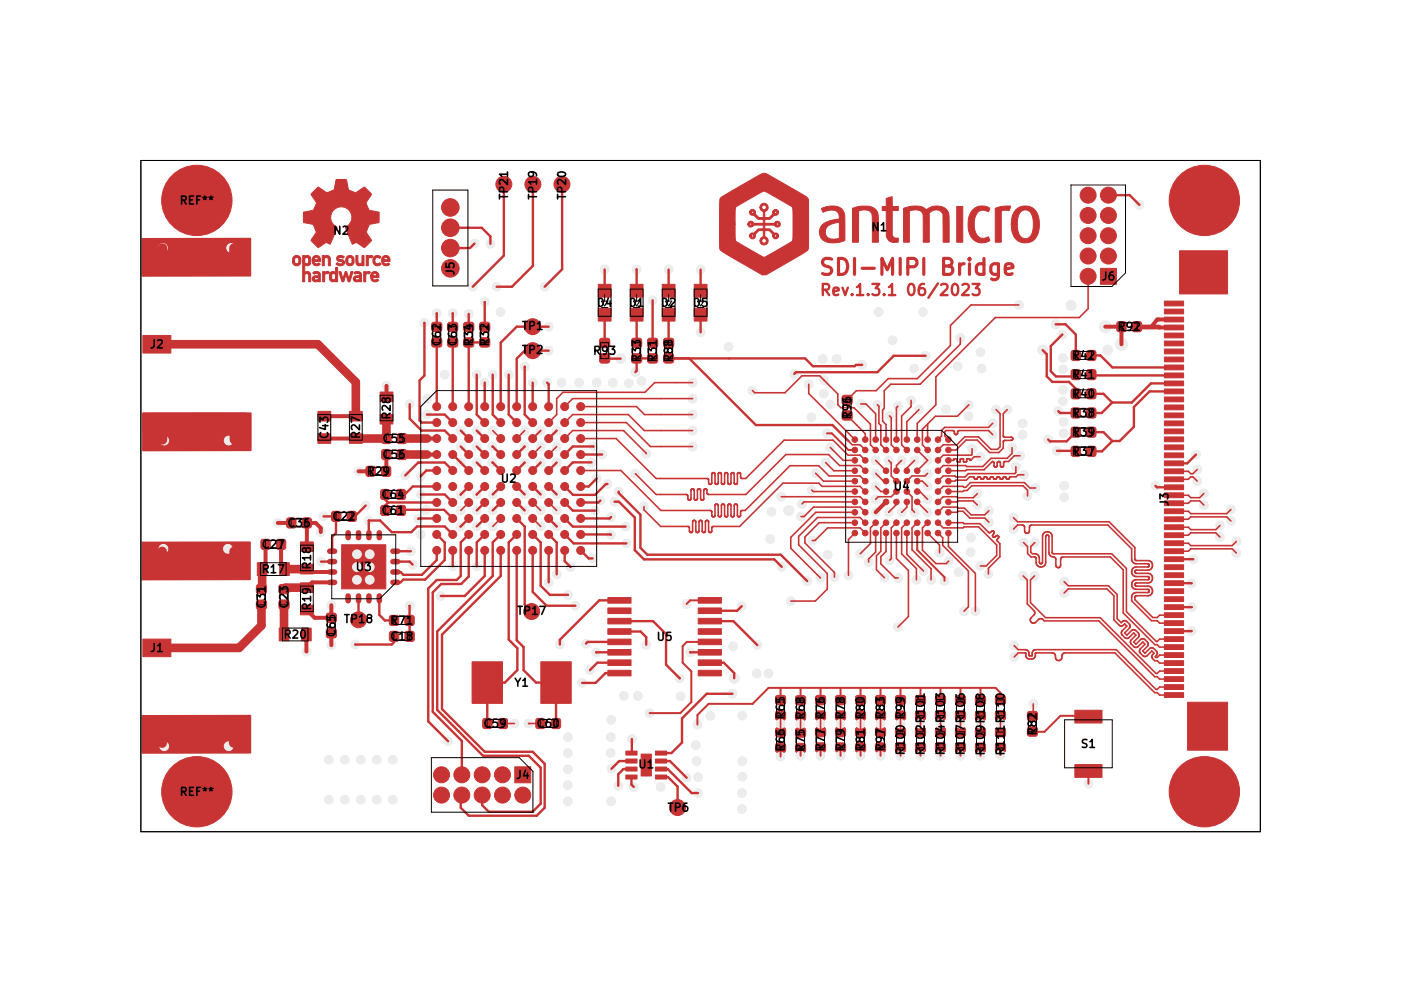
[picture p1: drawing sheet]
<svg xmlns="http://www.w3.org/2000/svg" width="297mm" height="210mm" viewBox="0 0 297 210" stroke-linecap="round" stroke-linejoin="round" font-family="sans-serif">
<defs><g id="words">
<g font-size="4.7" fill="#c83434">
<text x="173.4" y="59.4">SDI-MIPI</text>
<text x="199.6" y="59.4">Bridge</text>
</g>
<g font-size="3.3" fill="#c83434">
<text x="173.6" y="63.4">Rev.1.3.1</text>
<text x="192.3" y="63.4">06/2023</text>
</g>
<g font-size="2.4">
<text x="37.9" y="43.9">REF**</text>
<text x="108.2" y="42.5" transform="rotate(-90 108.2 42.5)">TP21</text>
<text x="114.3" y="42.5" transform="rotate(-90 114.3 42.5)">TP19</text>
<text x="120.5" y="42.5" transform="rotate(-90 120.5 42.5)">TP20</text>
<text x="70.5" y="50.3">N2</text>
<text x="184.6" y="49.6">N1</text>
<text x="96.8" y="58.6" transform="rotate(-90 96.8 58.6)">J5</text>
<text x="233.4" y="60">J6</text>
<text x="126.4" y="65.6">D4</text>
<text x="133.2" y="65.6">D1</text>
<text x="139.9" y="65.6">D2</text>
<text x="146.7" y="65.6">D5</text>
<text x="110.5" y="70.5">TP1</text>
<text x="236.8" y="70.7">R92</text>
<text x="31.6" y="74.4">J2</text>
<text x="94" y="73.6" transform="rotate(-90 94 73.6)">C62</text>
<text x="97.4" y="73.6" transform="rotate(-90 97.4 73.6)">C63</text>
<text x="100.7" y="73.6" transform="rotate(-90 100.7 73.6)">R34</text>
<text x="104.1" y="73.6" transform="rotate(-90 104.1 73.6)">R32</text>
<text x="110.5" y="75.6">TP2</text>
<text x="125.6" y="75.8">R93</text>
<text x="136.3" y="77" transform="rotate(-90 136.3 77)">R33</text>
<text x="139.7" y="77" transform="rotate(-90 139.7 77)">R31</text>
<text x="143.1" y="77" transform="rotate(-90 143.1 77)">R88</text>
<text x="227.1" y="76.8">R42</text>
<text x="227.1" y="80.8">R41</text>
<text x="83.3" y="89.2" transform="rotate(-90 83.3 89.2)">R28</text>
<text x="181" y="89.1" transform="rotate(-90 181 89.1)">R96</text>
<text x="227.1" y="89">R38</text>
<text x="227.1" y="84.9">R40</text>
<text x="70.1" y="93.3" transform="rotate(-90 70.1 93.3)">C43</text>
<text x="76.8" y="93.3" transform="rotate(-90 76.8 93.3)">R27</text>
<text x="80.9" y="94.4">C55</text>
<text x="227.1" y="93.1">R39</text>
<text x="77.6" y="101.4">R29</text>
<text x="80.9" y="97.8">C56</text>
<text x="227.1" y="97.1">R37</text>
<text x="80.7" y="106.3">C64</text>
<text x="106" y="102.9">U2</text>
<text x="189.3" y="104.5">U4</text>
<text x="248.2" y="107.6" transform="rotate(-90 248.2 107.6)">J3</text>
<text x="60.8" y="112.3">C36</text>
<text x="70.3" y="110.9">C22</text>
<text x="80.7" y="109.7">C61</text>
<text x="55.3" y="116.9">C27</text>
<text x="55.3" y="122.1">R17</text>
<text x="66.4" y="121" transform="rotate(-90 66.4 121)">R18</text>
<text x="75.3" y="121.6">U3</text>
<text x="56.8" y="129.3" transform="rotate(-90 56.8 129.3)">C31</text>
<text x="61.6" y="129.3" transform="rotate(-90 61.6 129.3)">C23</text>
<text x="66.4" y="129.7" transform="rotate(-90 66.4 129.7)">R19</text>
<text x="109.4" y="130.9">TP17</text>
<text x="60" y="136">R20</text>
<text x="71.6" y="135.3" transform="rotate(-90 71.6 135.3)">C65</text>
<text x="72.7" y="132.7">TP18</text>
<text x="82.6" y="133">R71</text>
<text x="82.6" y="136.4">C18</text>
<text x="139" y="136.5">U5</text>
<text x="31.6" y="138.8">J1</text>
<text x="108.9" y="146.2">Y1</text>
<text x="102.3" y="154.9">C59</text>
<text x="113.6" y="154.9">C60</text>
<text x="166.9" y="152.8" transform="rotate(-90 166.9 152.8)">R65</text>
<text x="171.1" y="152.9" transform="rotate(-90 171.1 152.9)">R68</text>
<text x="175.3" y="152.8" transform="rotate(-90 175.3 152.8)">R76</text>
<text x="179.6" y="152.8" transform="rotate(-90 179.6 152.8)">R78</text>
<text x="183.8" y="152.8" transform="rotate(-90 183.8 152.8)">R80</text>
<text x="188.1" y="152.8" transform="rotate(-90 188.1 152.8)">R83</text>
<text x="192.3" y="152.8" transform="rotate(-90 192.3 152.8)">R99</text>
<text x="166.9" y="159.6" transform="rotate(-90 166.9 159.6)">R66</text>
<text x="171.1" y="159.7" transform="rotate(-90 171.1 159.7)">R75</text>
<text x="175.3" y="159.6" transform="rotate(-90 175.3 159.6)">R77</text>
<text x="179.6" y="159.6" transform="rotate(-90 179.6 159.6)">R79</text>
<text x="183.8" y="159.6" transform="rotate(-90 183.8 159.6)">R81</text>
<text x="188.1" y="159.6" transform="rotate(-90 188.1 159.6)">R97</text>
<text x="192.3" y="160.4" transform="rotate(-90 192.3 160.4)">R100</text>
<text x="196.5" y="160.4" transform="rotate(-90 196.5 160.4)">R102 R101</text>
<text x="200.8" y="160.4" transform="rotate(-90 200.8 160.4)">R104 R103</text>
<text x="205" y="160.4" transform="rotate(-90 205 160.4)">R107 R106</text>
<text x="209.2" y="160.4" transform="rotate(-90 209.2 160.4)">R109 R108</text>
<text x="213.5" y="160.4" transform="rotate(-90 213.5 160.4)">R111 R110</text>
<text x="220.3" y="156.2" transform="rotate(-90 220.3 156.2)">R82</text>
<text x="229" y="159.2">S1</text>
<text x="109.2" y="165.8">J4</text>
<text x="135.2" y="163.5">U1</text>
<text x="37.9" y="169.3">REF**</text>
<text x="141.4" y="172.7">TP6</text>
</g>
</g></defs>
<g fill="#c83434" stroke="#c83434" stroke-width=".34">
<path d="M30.3 87.7h22.9v7.8l-22.9 .1z"/>
<path d="M30.1 115.1l22.9-.1v7.9l-22.9 .1z"/>
<path d="M30.2 50.7l22.9-.1v7.9h-22.9z"/>
<path d="M30.2 151.9l22.9-.1v7.9l-22.9 .1z"/>
</g>
<path d="M29.9 34h237.3v142.5h-237.3z" fill="none" stroke="#d0d2cd" stroke-width=".21"/>
<path d="M192.5 56.6h1.3a.92 .92 0 0 0 .6-.9 .92 .92 0 0 0-.6-.9h-1.3v3.4M195.9 54.8v3.4" fill="none" stroke="#c83434" stroke-width=".68"/>
<g fill="none" stroke="#c83434" stroke-width=".51">
<path d="M128.2 57.2v4.5M135 57.2v4.5M141.8 57.2v4.5M148.5 57.2v4.5M111.2 77.8v10.2l1.7 1.7M111.3 77.8h-.1M188.5 60.9l.6-.7v2.4M188.5 62.6h1.3M204.1 60.5l.3-.3 .8 .1a.64 .64 0 0 1 .1 1l-1.4 1.3h1.5M206.2 60.2h1.5l-.8 .9a.64 .64 0 0 1 .8 .5v.6l-.2 .3-1 .1-.3-.2M104.4 98.1l1.8 1.7M104.4 94.7l1.8 1.7"/>
<path d="M121.4 94.7l-1.7 1.7M125.8 94.7h.1M253.6 96.4l-1.9 1.9h-2.8M102.8 106.6l-1.7 1.7M106.2 103.2l-1.7 1.7M106.2 106.6l-1.7 1.7M112.9 113.4l1.7 1.7M245 103.1l.3 .3h3.6M248.9 118.6h4.1M114.6 124.3l2 1.9h3.8M135.8 134l1.2 1.2v1.6M248.9 133.9h3.7"/>
<path d="M248.9 128.8h3.8M133.9 164.9v1.6l.5 .5"/>
</g>
<g fill="#c83434" stroke="#c83434" stroke-width=".21">
<path d="M187.9 42.1l1.2-.4 .1 2.1h1.3v.9h-1.3v5.2l.5 .6h.8l-.1 .7a1.06 1.06 0 0 1-1.3 .2l-.7-.4-.5-.8v-5.5h-.9v-.9h.9z"/>
<path d="M202.8 43.8h1.3v7.6h-1.3z"/>
<path d="M191.6 44.2a4.6 4.6 0 0 1 4.8 .3 2.87 2.87 0 0 1 4.7 .7l.1 6.2h-1.2l-.1-5.9a1.71 1.71 0 0 0-2.9-.3v6.2h-1.3v-4.2a2.65 2.65 0 0 0-.4-2.3 2.99 2.99 0 0 0-2.5-.1v6.6h-1.2z"/>
<path d="M159.1 44.6a.66 .66 0 0 1 .8 0 .66 .66 0 0 1 .2 .8l.8 .8h.9v-1.3l-.4-.3-.3-.4v-.2h.4a.5 .5 0 0 0 .6 .5 .5 .5 0 0 0 .2-.8 .5 .5 0 0 0-.8 .2v.1h-.4a.89 .89 0 0 1 .9-.9 .89 .89 0 0 1 .9 .8 .89 .89 0 0 1-.7 1v1.3h.9l.8-.8-.1-.3h.4a.26 .26 0 0 0 .3 .2 .26 .26 0 0 0 .2-.3 .26 .26 0 0 0-.3-.2l-.2 .3h-.4a.65 .65 0 0 1 .8-.6 .65 .65 0 0 1 .5 .8 .65 .65 0 0 1-.9 .4l-.9 .8h-1.1v.9h2a.64 .64 0 0 1 1-.4 .64 .64 0 0 1 0 1.1 .64 .64 0 0 1-1-.3h-2v.8h1.1l.8 .9a.64 .64 0 0 1 1 .3 .64 .64 0 0 1-.5 .8 .64 .64 0 0 1-.8-.6h.4l.2 .3 .3-.2-.2-.3-.3 .2h-.4l.1-.3-.8-.8h-.9v1.3a.89 .89 0 0 1 .7 1 .89 .89 0 0 1-.9 .8 .89 .89 0 0 1-.9-.9h.4a.5 .5 0 0 0 .7 .5 .5 .5 0 0 0 .1-.8 .5 .5 0 0 0-.8 .1v.2h-.4l.3-.6 .4-.3v-1.3h-.9l-.8 .8a.65 .65 0 0 1-.4 1 .65 .65 0 0 1-.8-.7h.4l.2 .3 .3-.2-.2-.3-.7 .2a.66 .66 0 0 1 1-.5l.8-.9h1.1v-.8h-1.4a1.12 1.12 0 0 0-1.1 .4h-.1a.6 .6 0 0 1-.6-.6h.3l.2 .2 .2-.1 .1-.2h5.2l.2 .3 .3-.2-.3-.3-.2 .2h-5.2l-.2-.2-.3 .3h-.3a.64 .64 0 0 1 .5-.7 .64 .64 0 0 1 .7 .5h2v-.9h-1.1l-.9-.8a.75 .75 0 0 1-.9-.6h.4l.3 .2 .2-.2-.3-.3-.2 .3h-.4z"/>
<path d="M206.2 44.5a2.74 2.74 0 0 1 3.7-.3l-.3 .7a1.81 1.81 0 0 0-2.9 1.4 3.8 3.8 0 0 0 1.2 4.2l.8 .1 .8-.4 .2 .5a.54 .54 0 0 1 0 .5 .54 .54 0 0 1-.6 .2 2.96 2.96 0 0 1-3.8-3 5.2 5.2 0 0 1 .9-3.9z"/>
<path d="M180.7 44.2a5.8 5.8 0 0 1 4.7 0 2.7 2.7 0 0 1 .8 2.6v4.6h-1.2l-.1-4.9a1.57 1.57 0 0 0-2-1.9l-.9 .2v6.6h-1.3z"/>
<path d="M174.2 44.3a4.3 4.3 0 0 1 4.3 .1 4 4 0 0 1 .6 3.1v3.5a5.2 5.2 0 0 1-4.6 0 2.16 2.16 0 0 1-.7-2h1.2a1.64 1.64 0 0 0 2.2 1.7l.8-.2v-3.3a4.5 4.5 0 0 0-2.8 1.1l-.2 .7h-1.2a2.6 2.6 0 0 1 2.4-2.2l1.8-.3a1.58 1.58 0 0 0-2.1-1.9l-1.4 .4z"/>
<path d="M215.4 44.5a2.9 2.9 0 0 1 3.1-.6 2.9 2.9 0 0 1 1.8 2.7 4.7 4.7 0 0 1-1.4 4.5 2.9 2.9 0 0 1-4.4-2.2l-.1-1.3h1.3l.1 1.1a1.67 1.67 0 0 0 2.2 1.8 3.6 3.6 0 0 0 1.1-3.6l-.1-.6a1.64 1.64 0 0 0-2.3-1.6l-.5 .6-.3 .6-.2 1.7h-1.3v-.8a4.1 4.1 0 0 1 1-2.3z"/>
<path d="M152.8 42l8-4.7a1.71 1.71 0 0 1 2.4-.1l6.7 3.9a2.92 2.92 0 0 1 1.5 1.2v9.9v.6l-.3 .4-8.7 5.1h-.8l-4.2-2.4a21.4 21.4 0 0 1-4.7-3l-.1-5.4h3.3v2.9l.1 .8 6 3.4 6-3.4a24.4 24.4 0 0 0 .1-5.9l-.1-1.3-1.7-1.1a18 18 0 0 0-4.4-2.3l-5.9 3.3-.1 3.6h-3.3a21.9 21.9 0 0 1 .1-5.5z"/>
<path d="M211 44.2l1.4-.4h1.9l-.3 .9-.8-.1-.9 .2v6.6h-1.3z"/>
<path d="M62.3 54.4a.99 .99 0 0 1 1.2 .1 .99 .99 0 0 1 .3 1.2 .87 .87 0 0 1-.9 .7 .87 .87 0 0 1-.9-.8h.5a.5 .5 0 0 0 .6 .3 .5 .5 0 0 0 .3-.7 .48 .48 0 0 0-.6-.6 .48 .48 0 0 0-.3 .7v.3h-.5l.1-.8z"/>
<path d="M68.4 57.6h.4v.2l.5-.2 .6 .2-.4 .3-.3-.1-.4 .3v1.5h-.4z"/>
<path d="M71.6 54.4a1.05 1.05 0 0 1 1.4 .1l-.3 .3-.1-.1a.43 .43 0 0 0-.5-.1 .43 .43 0 0 0-.3 .3l.1 .1a.98 .98 0 0 1 1.1 .9 1.06 1.06 0 0 1-1.7 .1l.2-.3a.56 .56 0 0 0 .6 .4 .56 .56 0 0 0 .5-.5 .92 .92 0 0 1-1.2-.9z"/>
<path d="M78.9 57.8a.93 .93 0 0 1 1.1 0 .93 .93 0 0 1 .3 1.1h-1.3a.63 .63 0 0 0 1.1 .3l.2 .2a.95 .95 0 0 1-1.3 .3 .95 .95 0 0 1-.4-1.2h1.3a.46 .46 0 0 0-.4-.5 .46 .46 0 0 0-.5 .5h-.4z"/>
<path d="M79.4 54.4a1.01 1.01 0 0 1 1.4 .2 .43 .43 0 0 1-.7 0 .67 .67 0 0 0-.6 1 .67 .67 0 0 0 1.1 .2l.2 .2a1.07 1.07 0 0 1-1.6 0 1.07 1.07 0 0 1 .2-1.6z"/>
<path d="M64.2 54.2h.4v.2a.79 .79 0 0 1 1-.1 .79 .79 0 0 1 .3 1 .78 .78 0 0 1-.3 1 .78 .78 0 0 1-1-.2v1.7a.83 .83 0 0 1 1.1 0 .83 .83 0 0 1 .2 1v1h-.4l-.1-.7a.66 .66 0 0 0-.5-1.1l-.3 .3v1.5h-.4v-4.5h.4a.47 .47 0 0 0 .5 .7 .47 .47 0 0 0 .3-.8 .46 .46 0 0 0-.4-.6 .46 .46 0 0 0-.4 .7h-.4z"/>
<path d="M77.6 54.2h.5v.2l.5-.2a.26 .26 0 0 1 .4 .3 .26 .26 0 0 1-.4 .1l-.3 .1-.2 .2v1.5h-.5z"/>
<path d="M66.7 40.4l.8-.7 1.1 .7a.95 .95 0 0 0 1.4 .2l.4-.1a.69 .69 0 0 0 .6-.9l.2-1.2a.33 .33 0 0 1 .2-.4 .33 .33 0 0 1 .3 .1h1.3a.37 .37 0 0 1 .5 0 .37 .37 0 0 1 .1 .5v.3a1.76 1.76 0 0 0 .4 1.5h.2a1.35 1.35 0 0 0 1.5 .3l1.6-1 1.5 1.5-.7 1.1a.94 .94 0 0 0-.2 1.5 .99 .99 0 0 0 1.2 1l1.3 .2v1.8a.36 .36 0 0 1-.1 .4 .36 .36 0 0 1-.4 .1l-.9 .2a.81 .81 0 0 0-1 .8l-.3 1 1.1 1.7-1.6 1.5-1.2-.8a.92 .92 0 0 0-1.3 .1l-1.5-3.5a2.29 2.29 0 0 0 1-3.5 2.29 2.29 0 0 0-3.7 0 2.29 2.29 0 0 0 1 3.5l-1.6 3.5a.81 .81 0 0 0-1.2-.1l-1.3 .8-1.5-1.5 .7-1a.97 .97 0 0 0 .1-1.6l-.1-.3a.68 .68 0 0 0-.9-.6l-1-.2a.32 .32 0 0 1-.4-.1 .32 .32 0 0 1 0-.4v-1.8l1.3-.2a.94 .94 0 0 0 1.2-.9l.3-.9-1.2-1.8z"/>
<path d="M70.1 57.8a.75 .75 0 0 1 1 0v-1h.5v3h-.4l-.1-.2a.78 .78 0 0 1-.9 .1 .78 .78 0 0 1-.3-1h.4a.47 .47 0 0 0 .4 .7 .47 .47 0 0 0 .4-.7 .47 .47 0 0 0-.4-.7 .47 .47 0 0 0-.4 .7h-.4z"/>
<path d="M66.4 57.8a1.04 1.04 0 0 1 1.5 .3v1.7h-.4v-.2a.77 .77 0 0 1-.8 .2 .77 .77 0 0 1-.5-.7h.4a.47 .47 0 0 0 .5 .3 .47 .47 0 0 0 .4-.4v-.1h-.6l-.3 .2h-.4l.3-.5 1-.1a.48 .48 0 0 0-.3-.5 .48 .48 0 0 0-.6 .2z"/>
<path d="M66.4 54.5a.93 .93 0 0 1 1.2-.1 .93 .93 0 0 1 .4 1.1h-1.4a.54 .54 0 0 0 .4 .5 .54 .54 0 0 0 .6-.2l.3 .2a.96 .96 0 0 1-1.3 .3 .96 .96 0 0 1-.4-1.2h1.3a.45 .45 0 0 0-.4-.5 .45 .45 0 0 0-.5 .5h-.4z"/>
<path d="M75.1 57.8a.93 .93 0 0 1 1.2-.1 .93 .93 0 0 1 .3 1.1v1h-.4v-.2a.76 .76 0 0 1-.8 .2 .76 .76 0 0 1-.5-.7h.4a.46 .46 0 0 0 .6 .3 .46 .46 0 0 0 .3-.5h-.7l-.2 .2h-.4a.68 .68 0 0 1 .9-.6h.4a.47 .47 0 0 0-.3-.5 .47 .47 0 0 0-.6 .2z"/>
<path d="M75.5 54.2h.4v1.4a.48 .48 0 0 0 .7 .3 .48 .48 0 0 0 .1-.7v-1h.5v2.2h-.5v-.2a.78 .78 0 0 1-1 0 .78 .78 0 0 1-.2-.9z"/>
<path d="M77.1 57.6h.4l.1 .2a.56 .56 0 0 1 .9 0l-.2 .3a.5 .5 0 0 0-.6 .1 .5 .5 0 0 0-.2 .6v1h-.4z"/>
<path d="M68.3 54.2h.5v.2a.79 .79 0 0 1 1 0 .79 .79 0 0 1 .2 .9v1.1h-.4v-1.4a.48 .48 0 0 0-.7-.3 .48 .48 0 0 0-.1 .7v1h-.5z"/>
<path d="M71.8 57.6h.5l.4 1.5 .5-1.5h.3l.5 1.5 .4-1.5h.5l-.7 2.2h-.4l-.5-1.5-.3 1.1a.31 .31 0 0 1-.3 .4 .31 .31 0 0 1-.3-.4z"/>
<path d="M81.2 54.4a.93 .93 0 0 1 1.1 0 .93 .93 0 0 1 .4 1.1h-1.4a.66 .66 0 0 0 1.1 .3l.2 .2a.93 .93 0 0 1-1.3 .3 .93 .93 0 0 1-.4-1.2h1.4a.46 .46 0 0 0-.5-.5 .46 .46 0 0 0-.5 .5h-.4z"/>
<path d="M73.5 54.5a.97 .97 0 0 1 1.3-.1 .97 .97 0 0 1 .3 1.2 .89 .89 0 0 1-1.1 .8 .89 .89 0 0 1-.7-1.1h.4a.5 .5 0 0 0 .6 .7 .5 .5 0 0 0 .3-.8 .47 .47 0 0 0-.5-.6 .47 .47 0 0 0-.4 .7h-.4z"/>
<path d="M91.7 68.5l.3-.1h1.2l.3 .1 .2 .4v1l-.2 .3-.3 .2h-1.2l-.3-.2-.2-.3v-1z"/>
<path d="M101.8 68.5l.4-.1h1.2l.3 .1 .2 .4v1l-.2 .3-.3 .2h-1.2l-.4-.2-.1-.3v-1z"/>
<path d="M98.4 68.5l.4-.1h1.2l.3 .1 .2 .4v1l-.2 .3-.3 .2h-1.2l-.4-.2-.1-.3v-1z"/>
<path d="M73.7 108.6l.4-.1h1l.3 .1 .2 .4v1.1l-.2 .4-.3 .1h-1l-.4-.1-.1-.4v-1.1z"/>
<path d="M30.3 152h21.9v3.8h-21.9z"/>
<path d="M30.3 119.2h21.9v3.7h-21.9z"/>
<path d="M30.3 135.6h5.9v3.7h-5.9z"/>
<path d="M30.3 87.6h21.9v3.8h-21.9z"/>
<path d="M30.3 54.7h21.9v3.8h-21.9z"/>
<path d="M30.3 71.2h5.9v3.7h-5.9z"/>
<path d="M132.7 159.4h2.4v.8h-2.4z"/>
<path d="M132.7 161h2.4v.9h-2.4z"/>
<path d="M132.7 162.7h2.4v.9h-2.4z"/>
<path d="M132.7 164.4h2.4v.9h-2.4z"/>
<path d="M139 164.4h2.3v.9h-2.3z"/>
<path d="M139 162.7h2.3v.9h-2.3z"/>
<path d="M139 161h2.3v.9h-2.3z"/>
<path d="M139 159.4h2.3v.8h-2.3z"/>
<path d="M135.9 160h2.2v4.6h-2.2z"/>
<path d="M137.4 71.9l.4-.1h1.2l.3 .1 .2 .4v1l-.2 .3-.3 .2h-1.2l-.4-.2-.1-.3v-1z"/>
<path d="M246.9 147h4v1h-4z"/>
<path d="M246.9 145.3h4v1h-4z"/>
<path d="M246.9 143.6h4v1h-4z"/>
<path d="M246.9 141.9h4v1h-4z"/>
<path d="M246.9 140.2h4v1h-4z"/>
<path d="M246.9 138.5h4v1h-4z"/>
<path d="M246.9 136.8h4v1h-4z"/>
<path d="M246.9 135.1h4v1h-4z"/>
<path d="M246.9 133.4h4v1h-4z"/>
<path d="M246.9 131.7h4v1h-4z"/>
<path d="M246.9 130h4v1h-4z"/>
<path d="M246.9 128.3h4v1h-4z"/>
<path d="M246.9 126.6h4v1h-4z"/>
<path d="M246.9 124.9h4v1h-4z"/>
<path d="M246.9 123.2h4v1h-4z"/>
<path d="M246.9 121.5h4v1h-4z"/>
<path d="M246.9 119.8h4v1h-4z"/>
<path d="M246.9 118.1h4v1.1h-4z"/>
<path d="M246.9 116.4h4v1.1h-4z"/>
<path d="M246.9 114.7h4v1.1h-4z"/>
<path d="M246.9 113.1h4v1h-4z"/>
<path d="M246.9 111.4h4v1h-4z"/>
<path d="M246.9 109.7h4v1h-4z"/>
<path d="M246.9 108h4v1h-4z"/>
<path d="M246.9 106.3h4v1h-4z"/>
<path d="M246.9 104.6h4v1h-4z"/>
<path d="M246.9 102.9h4v1h-4z"/>
<path d="M246.9 101.2h4v1h-4z"/>
<path d="M246.9 99.5h4v1h-4z"/>
<path d="M246.9 97.8h4v1h-4z"/>
<path d="M246.9 96.1h4v1h-4z"/>
<path d="M246.9 94.4h4v1h-4z"/>
<path d="M246.9 92.7h4v1h-4z"/>
<path d="M246.9 91h4v1h-4z"/>
<path d="M246.9 89.3h4v1h-4z"/>
<path d="M246.9 87.6h4v1h-4z"/>
<path d="M246.9 85.9h4v1h-4z"/>
<path d="M246.9 84.2h4v1h-4z"/>
<path d="M246.9 82.5h4v1.1h-4z"/>
<path d="M246.9 80.8h4v1.1h-4z"/>
<path d="M246.9 79.1h4v1.1h-4z"/>
<path d="M246.9 77.4h4v1.1h-4z"/>
<path d="M246.9 75.8h4v1h-4z"/>
<path d="M246.9 74.1h4v1h-4z"/>
<path d="M246.9 72.4h4v1h-4z"/>
<path d="M246.9 70.7h4v1h-4z"/>
<path d="M246.9 69h4v1h-4z"/>
<path d="M246.9 67.3h4v1h-4z"/>
<path d="M246.9 65.6h4v1h-4z"/>
<path d="M246.9 63.9h4v1h-4z"/>
<path d="M251.8 149h8.5v10.2h-8.5z"/>
<path d="M250.1 53.2h10.2v9.2h-10.2z"/>
<path d="M230.5 86.7l.4-.2h1l.3 .2 .2 .3v1.2l-.2 .4-.3 .1h-1l-.4-.1-.1-.4v-1.2z"/>
<path d="M230.5 82.6l.4-.1h1l.3 .1 .2 .4v1.1l-.2 .4-.3 .1h-1l-.4-.1-.1-.4v-1.1z"/>
<path d="M230.5 74.5l.4-.2h1l.3 .2 .2 .3v1.2l-.2 .4-.3 .1h-1l-.4-.1-.1-.4v-1.2z"/>
<path d="M230.5 94.8l.4-.1h1l.3 .1 .2 .4v1.1l-.2 .4-.3 .1h-1l-.4-.1-.1-.4v-1.1z"/>
<path d="M230.5 78.5l.4-.1h1l.3 .1 .2 .4v1.2l-.2 .3-.3 .2h-1l-.4-.2-.1-.3v-1.2z"/>
<path d="M140.8 71.9l.4-.1h1.1l.4 .1 .1 .4v1l-.1 .3-.4 .2h-1.1l-.4-.2-.1-.3v-1z"/>
<path d="M95 68.5l.4-.1h1.2l.3 .1 .2 .4v1l-.2 .3-.3 .2h-1.2l-.4-.2-.1-.3v-1z"/>
<path d="M140.4 65.4h2.7v2.7h-2.7z"/>
<path d="M140.4 60.3h2.7v2.7h-2.7z"/>
<path d="M230.5 90.8l.4-.2h1l.3 .2 .2 .3v1.2l-.2 .3-.3 .2h-1l-.4-.2-.1-.3v-1.2z"/>
<path d="M84.4 92.1l.3-.1h1l.4 .1 .1 .4v1.1l-.1 .4-.4 .1h-1l-.3-.1-.2-.4v-1.1z"/>
<path d="M74.1 92h2.7v2.1h-2.7z"/>
<path d="M74.1 87.3h2.7v2h-2.7z"/>
<path d="M80.6 87.9h2.7v2.1h-2.7z"/>
<path d="M80.6 83.2h2.7v2h-2.7z"/>
<path d="M84.3 95.5l.4-.1h1l.3 .1 .2 .4v1.1l-.2 .4-.3 .1h-1l-.4-.1-.1-.4v-1.1z"/>
<path d="M67.4 92h2.7v2.1h-2.7z"/>
<path d="M67.4 87.3h2.7v2h-2.7z"/>
<path d="M81 99.1l.4-.2h1l.3 .2 .2 .3v1.2l-.2 .3-.3 .2h-1l-.4-.2-.1-.3v-1.2z"/>
<path d="M72.4 115.6h9.4v9.3h-9.4z"/>
<path d="M59.3 124.1l.3-.1h1.2l.4 .1 .1 .4v1l-.1 .4-.4 .1h-1.2l-.3-.1-.2-.4v-1z"/>
<path d="M63.9 133.3h2.1v2.7h-2.1z"/>
<path d="M59.2 133.3h2v2.7h-2z"/>
<path d="M63.7 119.7h2.7v2.1h-2.7z"/>
<path d="M63.7 115h2.7v2h-2.7z"/>
<path d="M64.2 110l.3-.1h1l.4 .1 .1 .4v1.1l-.1 .4-.4 .1h-1l-.3-.1-.2-.4v-1.1z"/>
<path d="M54.5 124.1l.4-.1h1.1l.4 .1 .1 .4v1l-.1 .4-.4 .1h-1.1l-.4-.1-.1-.4v-1z"/>
<path d="M86 130.7l.3-.1h1l.4 .1 .1 .4v1.1l-.1 .4-.4 .1h-1l-.3-.1-.2-.4v-1.1z"/>
<path d="M58.7 114.6l.4-.2h1l.3 .2 .2 .3v1.2l-.2 .3-.3 .2h-1l-.4-.2-.1-.3v-1.2z"/>
<path d="M84.1 104l.4-.2h1l.3 .2 .2 .3v1.2l-.2 .4-.3 .1h-1l-.4-.1-.1-.4v-1.2z"/>
<path d="M84.1 107.4l.4-.2h1l.3 .2 .2 .3v1.2l-.2 .3-.3 .2h-1l-.4-.2-.1-.3v-1.2z"/>
<path d="M59.3 119.4h2v2.7h-2z"/>
<path d="M54.6 119.4h2v2.7h-2z"/>
<path d="M63.7 123.7h2.7v2h-2.7z"/>
<path d="M63.7 128.4h2.7v2h-2.7z"/>
<path d="M86 134.1l.3-.2h1l.4 .2 .1 .3v1.2l-.1 .4-.4 .1h-1l-.3-.1-.2-.4v-1.2z"/>
<path d="M69.3 130.2l.4-.1h1.1l.4 .1 .1 .4v1l-.1 .3-.4 .2h-1.1l-.4-.2-.1-.3v-1z"/>
<path d="M147.2 65.4h2.7v2.7h-2.7z"/>
<path d="M147.2 60.3h2.7v2.7h-2.7z"/>
<path d="M164.6 147.7l.3-.2h1.2l.3 .2 .2 .3v1l-.2 .4-.3 .1h-1.2l-.3-.1-.2-.4v-1z"/>
<path d="M164.6 154.5l.3-.1h1.2l.3 .1 .2 .4v1l-.2 .3-.3 .2h-1.2l-.3-.2-.2-.3v-1z"/>
<path d="M168.8 147.7l.4-.1h1.1l.4 .1 .1 .4v1l-.1 .3-.4 .2h-1.1l-.4-.2-.1-.3v-1z"/>
<path d="M168.8 154.6l.4-.2h1.1l.4 .2 .1 .3v1l-.1 .4-.4 .1h-1.1l-.4-.1-.1-.4v-1z"/>
<path d="M177.3 147.7l.3-.2h1.2l.4 .2 .1 .3v1l-.1 .4-.4 .1h-1.2l-.3-.1-.2-.4v-1z"/>
<path d="M177.3 154.5l.3-.2h1.2l.4 .2 .1 .3v1l-.1 .4-.4 .1h-1.2l-.3-.1-.2-.4v-1z"/>
<path d="M181.5 147.7l.4-.2h1.1l.4 .2 .1 .3v1l-.1 .4-.4 .1h-1.1l-.4-.1-.1-.4v-1z"/>
<path d="M181.5 154.5l.4-.2h1.1l.4 .2 .1 .3v1l-.1 .4-.4 .1h-1.1l-.4-.1-.1-.4v-1z"/>
<path d="M185.8 147.7l.3-.2h1.2l.3 .2 .2 .3v1l-.2 .4-.3 .1h-1.2l-.3-.1-.2-.4v-1z"/>
<path d="M227.9 162.2h5.7v2.7h-5.7z"/>
<path d="M227.9 150.7h5.7v2.7h-5.7z"/>
<path d="M128.9 126.8h4.9v1.2h-4.9z"/>
<path d="M128.9 129h4.9v1.2h-4.9z"/>
<path d="M128.9 131.2h4.9v1.2h-4.9z"/>
<path d="M128.9 133.4h4.9v1.2h-4.9z"/>
<path d="M128.9 135.6h4.9v1.2h-4.9z"/>
<path d="M128.9 137.8h4.9v1.2h-4.9z"/>
<path d="M128.9 140h4.9v1.2h-4.9z"/>
<path d="M128.9 142.2h4.9v1.2h-4.9z"/>
<path d="M148 142.2h5v1.2h-5z"/>
<path d="M148 140h5v1.2h-5z"/>
<path d="M148 137.8h5v1.2h-5z"/>
<path d="M148 135.6h5v1.2h-5z"/>
<path d="M148 133.4h5v1.2h-5z"/>
<path d="M148 131.2h5v1.2h-5z"/>
<path d="M148 129h5v1.2h-5z"/>
<path d="M148 126.8h5v1.2h-5z"/>
<path d="M105.8 152.6l.3-.2h1l.4 .2 .1 .3v1.2l-.1 .3-.4 .2h-1l-.3-.2-.2-.3v-1.2z"/>
<path d="M117 152.6l.4-.2h1l.3 .2 .2 .3v1.2l-.2 .3-.3 .2h-1l-.4-.2-.1-.3v-1.2z"/>
<path d="M100.1 140.4h6.4v8.8h-6.4z"/>
<path d="M114.7 140.4h6.4v8.8h-6.4z"/>
<path d="M109.1 162.7h3.4v3.4h-3.4z"/>
<path d="M218 151.1l.3-.2h1.2l.3 .2 .2 .3v1l-.2 .4-.3 .1h-1.2l-.3-.1-.2-.4v-1z"/>
<path d="M173 147.7l.4-.2h1.2l.3 .2 .2 .3v1l-.2 .4-.3 .1h-1.2l-.4-.1-.1-.4v-1z"/>
<path d="M173 154.5l.4-.2h1.2l.3 .2 .2 .3v1l-.2 .4-.3 .1h-1.2l-.4-.1-.1-.4v-1z"/>
<path d="M233.3 56.9h3.4v3.4h-3.4z"/>
<path d="M178.7 84l.3-.1h1.2l.3 .1 .2 .4v1l-.2 .3-.3 .2h-1.2l-.3-.2-.2-.3v-1z"/>
<path d="M127.3 71.9l.3-.1h1.2l.3 .1 .2 .4v1l-.2 .3-.3 .2h-1.2l-.3-.2-.2-.3v-1z"/>
<path d="M127.3 75.2l.3-.2h1.2l.3 .2 .2 .3v1l-.2 .4-.3 .1h-1.2l-.3-.1-.2-.4v-1z"/>
<path d="M126.8 65.4h2.8v2.7h-2.8z"/>
<path d="M126.8 60.3h2.8v2.7h-2.8z"/>
<path d="M134 71.9l.4-.1h1.2l.3 .1 .2 .4v1l-.2 .3-.3 .2h-1.2l-.4-.2-.1-.3v-1z"/>
<path d="M133.6 65.4h2.7v2.7h-2.7z"/>
<path d="M133.6 60.3h2.7v2.7h-2.7z"/>
<path d="M240.2 68.4l.4-.2h1l.3 .2 .2 .3v1.2l-.2 .3-.3 .2h-1l-.4-.2-.1-.3v-1.2z"/>
<path d="M185.8 154.5l.3-.2h1.2l.3 .2 .2 .3v1l-.2 .4-.3 .1h-1.2l-.3-.1-.2-.4v-1z"/>
<path d="M190 147.7l.3-.2h1.2l.4 .2 .1 .3v1l-.1 .4-.4 .1h-1.2l-.3-.1-.2-.4v-1z"/>
<path d="M194.2 147.7l.4-.2h1.2l.3 .2 .2 .3v1l-.2 .4-.3 .1h-1.2l-.4-.1-.1-.4v-1z"/>
<circle cx="92.6" cy="86.3" r=".85"/>
<circle cx="96" cy="86.3" r=".85"/>
<circle cx="99.4" cy="86.3" r=".85"/>
<circle cx="102.8" cy="86.3" r=".85"/>
<circle cx="106.2" cy="86.3" r=".85"/>
<circle cx="109.6" cy="86.3" r=".85"/>
<circle cx="112.9" cy="86.3" r=".85"/>
<circle cx="116.3" cy="86.3" r=".85"/>
<circle cx="119.7" cy="86.3" r=".85"/>
<circle cx="123.1" cy="86.3" r=".85"/>
<circle cx="92.6" cy="89.7" r=".85"/>
<circle cx="96" cy="89.7" r=".85"/>
<circle cx="99.4" cy="89.7" r=".85"/>
<circle cx="102.8" cy="89.7" r=".85"/>
<circle cx="106.2" cy="89.7" r=".85"/>
<circle cx="109.6" cy="89.7" r=".85"/>
<circle cx="112.9" cy="89.7" r=".85"/>
<circle cx="116.3" cy="89.7" r=".85"/>
<circle cx="119.7" cy="89.7" r=".85"/>
<circle cx="123.1" cy="89.7" r=".85"/>
<circle cx="92.6" cy="93" r=".85"/>
<circle cx="96" cy="93" r=".85"/>
<circle cx="99.4" cy="93" r=".85"/>
<circle cx="102.8" cy="93" r=".85"/>
<circle cx="106.2" cy="93" r=".85"/>
<circle cx="109.6" cy="93" r=".85"/>
<circle cx="112.9" cy="93" r=".85"/>
<circle cx="116.3" cy="93" r=".85"/>
<circle cx="119.7" cy="93" r=".85"/>
<circle cx="123.1" cy="93" r=".85"/>
<circle cx="92.6" cy="96.4" r=".85"/>
<circle cx="96" cy="96.4" r=".85"/>
<circle cx="99.4" cy="96.4" r=".85"/>
<circle cx="102.8" cy="96.4" r=".85"/>
<circle cx="106.2" cy="96.4" r=".85"/>
<circle cx="109.6" cy="96.4" r=".85"/>
<circle cx="112.9" cy="96.4" r=".85"/>
<circle cx="116.3" cy="96.4" r=".85"/>
<circle cx="119.7" cy="96.4" r=".85"/>
<circle cx="123.1" cy="96.4" r=".85"/>
<circle cx="92.6" cy="99.8" r=".85"/>
<circle cx="96" cy="99.8" r=".85"/>
<circle cx="99.4" cy="99.8" r=".85"/>
<circle cx="102.8" cy="99.8" r=".85"/>
<circle cx="106.2" cy="99.8" r=".85"/>
<circle cx="109.6" cy="99.8" r=".85"/>
<circle cx="112.9" cy="99.8" r=".85"/>
<circle cx="116.3" cy="99.8" r=".85"/>
<circle cx="119.7" cy="99.8" r=".85"/>
<circle cx="123.1" cy="99.8" r=".85"/>
<circle cx="92.6" cy="103.2" r=".85"/>
<circle cx="96" cy="103.2" r=".85"/>
<circle cx="99.4" cy="103.2" r=".85"/>
<circle cx="102.8" cy="103.2" r=".85"/>
<circle cx="106.2" cy="103.2" r=".85"/>
<circle cx="109.6" cy="103.2" r=".85"/>
<circle cx="112.9" cy="103.2" r=".85"/>
<circle cx="116.3" cy="103.2" r=".85"/>
<circle cx="119.7" cy="103.2" r=".85"/>
<circle cx="123.1" cy="103.2" r=".85"/>
<circle cx="92.6" cy="106.6" r=".85"/>
<circle cx="96" cy="106.6" r=".85"/>
<circle cx="99.4" cy="106.6" r=".85"/>
<circle cx="102.8" cy="106.6" r=".85"/>
<circle cx="106.2" cy="106.6" r=".85"/>
<circle cx="109.6" cy="106.6" r=".85"/>
<circle cx="112.9" cy="106.6" r=".85"/>
<circle cx="116.3" cy="106.6" r=".85"/>
<circle cx="119.7" cy="106.6" r=".85"/>
<circle cx="123.1" cy="106.6" r=".85"/>
<circle cx="92.6" cy="110" r=".85"/>
<circle cx="96" cy="110" r=".85"/>
<circle cx="99.4" cy="110" r=".85"/>
<circle cx="102.8" cy="110" r=".85"/>
<circle cx="106.2" cy="110" r=".85"/>
<circle cx="109.6" cy="110" r=".85"/>
<circle cx="112.9" cy="110" r=".85"/>
<circle cx="116.3" cy="110" r=".85"/>
<circle cx="119.7" cy="110" r=".85"/>
<circle cx="123.1" cy="110" r=".85"/>
<circle cx="92.6" cy="113.4" r=".85"/>
<circle cx="96" cy="113.4" r=".85"/>
<circle cx="99.4" cy="113.4" r=".85"/>
<circle cx="102.8" cy="113.4" r=".85"/>
<circle cx="106.2" cy="113.4" r=".85"/>
<circle cx="109.6" cy="113.4" r=".85"/>
<circle cx="112.9" cy="113.4" r=".85"/>
<circle cx="116.3" cy="113.4" r=".85"/>
<circle cx="119.7" cy="113.4" r=".85"/>
<circle cx="123.1" cy="113.4" r=".85"/>
<circle cx="92.6" cy="116.8" r=".85"/>
<circle cx="96" cy="116.8" r=".85"/>
<circle cx="99.4" cy="116.8" r=".85"/>
<circle cx="102.8" cy="116.8" r=".85"/>
<circle cx="106.2" cy="116.8" r=".85"/>
<circle cx="109.6" cy="116.8" r=".85"/>
<circle cx="112.9" cy="116.8" r=".85"/>
<circle cx="116.3" cy="116.8" r=".85"/>
<circle cx="119.7" cy="116.8" r=".85"/>
<circle cx="123.1" cy="116.8" r=".85"/>
<circle cx="112.7" cy="129.7" r="1.7"/>
<circle cx="112.9" cy="74.4" r="1.7"/>
<circle cx="112.9" cy="69.3" r="1.7"/>
<circle cx="201.1" cy="93.3" r=".59"/>
<circle cx="201.1" cy="95.5" r=".59"/>
<circle cx="201.1" cy="97.7" r=".59"/>
<circle cx="201.1" cy="99.9" r=".59"/>
<circle cx="201.1" cy="102.1" r=".59"/>
<circle cx="201.1" cy="104.3" r=".59"/>
<circle cx="201.1" cy="106.5" r=".59"/>
<circle cx="201.1" cy="108.7" r=".59"/>
<circle cx="201.1" cy="110.9" r=".59"/>
<circle cx="201.1" cy="113.1" r=".59"/>
<circle cx="198.9" cy="93.3" r=".59"/>
<circle cx="198.9" cy="95.5" r=".59"/>
<circle cx="198.9" cy="97.7" r=".59"/>
<circle cx="198.9" cy="99.9" r=".59"/>
<circle cx="198.9" cy="102.1" r=".59"/>
<circle cx="198.9" cy="104.3" r=".59"/>
<circle cx="198.9" cy="106.5" r=".59"/>
<circle cx="198.9" cy="108.7" r=".59"/>
<circle cx="198.9" cy="110.9" r=".59"/>
<circle cx="198.9" cy="113.1" r=".59"/>
<circle cx="196.7" cy="93.3" r=".59"/>
<circle cx="196.7" cy="95.5" r=".59"/>
<circle cx="196.7" cy="110.9" r=".59"/>
<circle cx="196.7" cy="113.1" r=".59"/>
<circle cx="194.5" cy="93.3" r=".59"/>
<circle cx="194.5" cy="95.5" r=".59"/>
<circle cx="194.5" cy="99.9" r=".59"/>
<circle cx="194.5" cy="102.1" r=".59"/>
<circle cx="194.5" cy="104.3" r=".59"/>
<circle cx="194.5" cy="106.5" r=".59"/>
<circle cx="194.5" cy="110.9" r=".59"/>
<circle cx="194.5" cy="113.1" r=".59"/>
<circle cx="192.3" cy="93.3" r=".59"/>
<circle cx="192.3" cy="95.5" r=".59"/>
<circle cx="192.3" cy="99.9" r=".59"/>
<circle cx="192.3" cy="102.1" r=".59"/>
<circle cx="192.3" cy="106.5" r=".59"/>
<circle cx="192.3" cy="110.9" r=".59"/>
<circle cx="192.3" cy="113.1" r=".59"/>
<circle cx="190.1" cy="93.3" r=".59"/>
<circle cx="190.1" cy="95.5" r=".59"/>
<circle cx="190.1" cy="99.9" r=".59"/>
<circle cx="190.1" cy="102.1" r=".59"/>
<circle cx="190.1" cy="106.5" r=".59"/>
<circle cx="190.1" cy="110.9" r=".59"/>
<circle cx="190.1" cy="113.1" r=".59"/>
<circle cx="187.9" cy="93.3" r=".59"/>
<circle cx="187.9" cy="95.5" r=".59"/>
<circle cx="187.9" cy="99.9" r=".59"/>
<circle cx="187.9" cy="102.1" r=".59"/>
<circle cx="187.9" cy="104.3" r=".59"/>
<circle cx="187.9" cy="106.5" r=".59"/>
<circle cx="187.9" cy="110.9" r=".59"/>
<circle cx="187.9" cy="113.1" r=".59"/>
<circle cx="185.7" cy="93.3" r=".59"/>
<circle cx="185.7" cy="95.5" r=".59"/>
<circle cx="185.7" cy="110.9" r=".59"/>
<circle cx="185.7" cy="113.1" r=".59"/>
<circle cx="183.5" cy="93.3" r=".59"/>
<circle cx="183.5" cy="95.5" r=".59"/>
<circle cx="183.5" cy="97.7" r=".59"/>
<circle cx="183.5" cy="99.9" r=".59"/>
<circle cx="183.5" cy="102.1" r=".59"/>
<circle cx="183.5" cy="104.3" r=".59"/>
<circle cx="183.5" cy="106.5" r=".59"/>
<circle cx="183.5" cy="108.7" r=".59"/>
<circle cx="183.5" cy="110.9" r=".59"/>
<circle cx="183.5" cy="113.1" r=".59"/>
<circle cx="181.2" cy="93.3" r=".59"/>
<circle cx="181.2" cy="95.5" r=".59"/>
<circle cx="181.2" cy="97.7" r=".59"/>
<circle cx="181.2" cy="99.9" r=".59"/>
<circle cx="181.2" cy="102.1" r=".59"/>
<circle cx="181.2" cy="104.3" r=".59"/>
<circle cx="181.2" cy="106.5" r=".59"/>
<circle cx="181.2" cy="108.7" r=".59"/>
<circle cx="181.2" cy="110.9" r=".59"/>
<circle cx="181.2" cy="113.1" r=".59"/>
<circle cx="113" cy="39.1" r="1.7"/>
<circle cx="119.1" cy="39.1" r="1.7"/>
<circle cx="106.8" cy="39.1" r="1.7"/>
<circle cx="143.7" cy="171.3" r="1.7"/>
<circle cx="76" cy="131.5" r="1.7"/>
<circle cx="110.8" cy="168.7" r="1.7"/>
<circle cx="106.5" cy="164.4" r="1.7"/>
<circle cx="106.5" cy="168.7" r="1.7"/>
<circle cx="102.2" cy="164.4" r="1.7"/>
<circle cx="102.2" cy="168.7" r="1.7"/>
<circle cx="97.9" cy="164.4" r="1.7"/>
<circle cx="97.9" cy="168.7" r="1.7"/>
<circle cx="93.6" cy="164.4" r="1.7"/>
<circle cx="93.6" cy="168.7" r="1.7"/>
<circle cx="95.5" cy="56.9" r="1.86"/>
<circle cx="95.5" cy="52.6" r="1.86"/>
<circle cx="95.5" cy="48.3" r="1.86"/>
<circle cx="95.5" cy="44" r="1.86"/>
<circle cx="230.7" cy="58.6" r="1.7"/>
<circle cx="235" cy="54.3" r="1.7"/>
<circle cx="230.7" cy="54.3" r="1.7"/>
<circle cx="235" cy="50" r="1.7"/>
<circle cx="230.7" cy="50" r="1.7"/>
<circle cx="235" cy="45.7" r="1.7"/>
<circle cx="230.7" cy="45.7" r="1.7"/>
<circle cx="235" cy="41.4" r="1.7"/>
<circle cx="230.7" cy="41.4" r="1.7"/>
<circle cx="41.7" cy="42.5" r="7.5"/>
<circle cx="41.7" cy="168" r="7.5"/>
<circle cx="255.3" cy="168" r="7.5"/>
<circle cx="255.3" cy="42.5" r="7.5"/>
</g>
<g fill="none" stroke="#c83434" stroke-width="1.2">
<path d="M69.9 119.2h1M69.9 116.9h1M73.8 113.1v1M76 113.1v1M78.2 113.1v1M80.4 113.1v1M83.3 119.2h1M83.3 116.9h1M69.9 123.6h1M69.9 121.4h1M73.8 126.4v1.1M76 126.4v1.1"/>
<path d="M78.2 126.4v1.1M80.4 126.4v1.1M83.3 123.6h1M83.3 121.4h1"/>
</g>
<g fill="#ececec" stroke="#ececec" stroke-width=".21">
<circle cx="101.1" cy="108.3" r=".93"/>
<circle cx="104.5" cy="108.3" r=".93"/>
<circle cx="104.5" cy="104.9" r=".93"/>
<circle cx="185.7" cy="100.4" r=".93"/>
<circle cx="196.7" cy="100.4" r=".93"/>
<circle cx="128.2" cy="57.2" r=".93"/>
<circle cx="135" cy="57.2" r=".93"/>
<circle cx="148" cy="164.9" r=".93"/>
<circle cx="148.5" cy="57.2" r=".93"/>
<circle cx="109.1" cy="153.5" r=".93"/>
<circle cx="205.4" cy="85.9" r=".93"/>
<circle cx="129.6" cy="170" r=".93"/>
<circle cx="201.1" cy="119" r=".93"/>
<circle cx="119" cy="81.2" r=".93"/>
<circle cx="111.3" cy="77.8" r=".93"/>
<circle cx="252.6" cy="133.9" r=".93"/>
<circle cx="163.6" cy="108.6" r=".93"/>
<circle cx="137" cy="136.8" r=".93"/>
<circle cx="69.7" cy="161.2" r=".93"/>
<circle cx="73.1" cy="161.2" r=".93"/>
<circle cx="155.4" cy="137.1" r=".93"/>
<circle cx="195.7" cy="66.2" r=".93"/>
<circle cx="172" cy="88.6" r=".93"/>
<circle cx="104.4" cy="94.7" r=".93"/>
<circle cx="205.8" cy="117.2" r=".93"/>
<circle cx="129.6" cy="163.1" r=".93"/>
<circle cx="112.1" cy="153.5" r=".93"/>
<circle cx="129.9" cy="81.2" r=".93"/>
<circle cx="252.7" cy="128.8" r=".93"/>
<circle cx="122.8" cy="81.2" r=".93"/>
<circle cx="157.3" cy="171.6" r=".93"/>
<circle cx="104.4" cy="98.1" r=".93"/>
<circle cx="199.2" cy="117.3" r=".93"/>
<circle cx="186" cy="85.9" r=".93"/>
<circle cx="134.4" cy="167" r=".93"/>
<circle cx="141.8" cy="57.2" r=".93"/>
<circle cx="186.3" cy="66.2" r=".93"/>
<circle cx="120.4" cy="126.2" r=".93"/>
<circle cx="126.2" cy="108.3" r=".93"/>
<circle cx="125.8" cy="94.7" r=".93"/>
<circle cx="253.6" cy="96.4" r=".93"/>
<circle cx="193.8" cy="78.2" r=".93"/>
<circle cx="245" cy="103.1" r=".93"/>
<circle cx="252.6" cy="123.8" r=".93"/>
<circle cx="253" cy="118.6" r=".93"/>
<circle cx="147.7" cy="161.5" r=".93"/>
<circle cx="140.1" cy="167" r=".93"/>
<circle cx="126.5" cy="81.2" r=".93"/>
<circle cx="111.2" cy="108.3" r=".93"/>
<circle cx="111.2" cy="104.9" r=".93"/>
<circle cx="193.9" cy="97.7" r=".93"/>
<circle cx="193.9" cy="108.7" r=".93"/>
<circle cx="157.3" cy="168.3" r=".93"/>
<circle cx="157.4" cy="164.8" r=".93"/>
<circle cx="155.3" cy="147.2" r=".93"/>
<circle cx="205.9" cy="114.1" r=".93"/>
<circle cx="157.4" cy="151.8" r=".93"/>
<circle cx="163.3" cy="114.4" r=".93"/>
<circle cx="168.4" cy="79.3" r=".93"/>
<circle cx="157.4" cy="161.5" r=".93"/>
<circle cx="196.3" cy="75.5" r=".93"/>
<circle cx="111.2" cy="98.1" r=".93"/>
<circle cx="111.2" cy="94.7" r=".93"/>
<circle cx="101.1" cy="98.1" r=".93"/>
<circle cx="101.1" cy="94.7" r=".93"/>
<circle cx="97.7" cy="98.1" r=".93"/>
<circle cx="97.7" cy="94.7" r=".93"/>
<circle cx="78.4" cy="117.6" r=".93"/>
<circle cx="78.4" cy="120.3" r=".93"/>
<circle cx="75.7" cy="123" r=".93"/>
<circle cx="78.4" cy="123" r=".93"/>
<circle cx="34.8" cy="93.5" r=".93"/>
<circle cx="34.6" cy="116.4" r=".93"/>
<circle cx="48.3" cy="116.4" r=".93"/>
<circle cx="34.8" cy="158.3" r=".93"/>
<circle cx="48.5" cy="158.3" r=".93"/>
<circle cx="199.4" cy="160.4" r=".93"/>
<circle cx="75.7" cy="117.6" r=".93"/>
<circle cx="120.4" cy="170" r=".93"/>
<circle cx="186.7" cy="160.4" r=".93"/>
<circle cx="76" cy="100" r=".93"/>
<circle cx="129.5" cy="159.8" r=".93"/>
<circle cx="86.9" cy="85.8" r=".93"/>
<circle cx="212.1" cy="160.2" r=".93"/>
<circle cx="85.9" cy="100.9" r=".93"/>
<circle cx="48.5" cy="93.5" r=".93"/>
<circle cx="182.5" cy="160.4" r=".93"/>
<circle cx="147.5" cy="158.1" r=".93"/>
<circle cx="58.9" cy="110.9" r=".93"/>
<circle cx="195.2" cy="160.4" r=".93"/>
<circle cx="96" cy="66.5" r=".93"/>
<circle cx="101.1" cy="104.9" r=".93"/>
<circle cx="169.7" cy="160.4" r=".93"/>
<circle cx="87.5" cy="119.8" r=".93"/>
<circle cx="70.3" cy="136.9" r=".93"/>
<circle cx="90.5" cy="84.6" r=".93"/>
<circle cx="82" cy="81.9" r=".93"/>
<circle cx="97.7" cy="104.9" r=".93"/>
<circle cx="75.3" cy="136.8" r=".93"/>
<circle cx="68" cy="119.2" r=".93"/>
<circle cx="83.3" cy="169.7" r=".93"/>
<circle cx="94.3" cy="79.5" r=".93"/>
<circle cx="174" cy="160.4" r=".93"/>
<circle cx="190.9" cy="160.4" r=".93"/>
<circle cx="207.9" cy="160.4" r=".93"/>
<circle cx="129.5" cy="156.4" r=".93"/>
<circle cx="136" cy="80.8" r=".93"/>
<circle cx="101.1" cy="79.5" r=".93"/>
<circle cx="89.2" cy="104.9" r=".93"/>
<circle cx="178.2" cy="160.4" r=".93"/>
<circle cx="49" cy="52.6" r=".93"/>
<circle cx="92.6" cy="66.5" r=".93"/>
<circle cx="165.5" cy="160.5" r=".93"/>
<circle cx="230.8" cy="166.3" r=".93"/>
<circle cx="90.3" cy="108.2" r=".93"/>
<circle cx="34.5" cy="52.6" r=".93"/>
<circle cx="203.6" cy="160.4" r=".93"/>
<circle cx="65" cy="138.2" r=".93"/>
<circle cx="102.8" cy="64.1" r=".93"/>
<circle cx="77.5" cy="107.3" r=".93"/>
<circle cx="79.9" cy="169.7" r=".93"/>
<circle cx="89.2" cy="113.4" r=".93"/>
<circle cx="150.6" cy="151.9" r=".93"/>
<circle cx="101.1" cy="91.4" r=".93"/>
<circle cx="97.7" cy="91.4" r=".93"/>
<circle cx="160.4" cy="142.9" r=".93"/>
<circle cx="162.9" cy="142.9" r=".93"/>
<circle cx="90.5" cy="88" r=".93"/>
<circle cx="90" cy="68.5" r=".93"/>
<circle cx="89.2" cy="101" r=".93"/>
<circle cx="99.4" cy="66.6" r=".93"/>
<circle cx="120.4" cy="159.8" r=".93"/>
<circle cx="88.7" cy="110.1" r=".93"/>
<circle cx="120.4" cy="156.4" r=".93"/>
<circle cx="135.2" cy="147.6" r=".93"/>
<circle cx="120.4" cy="163.2" r=".93"/>
<circle cx="207.9" cy="74.7" r=".93"/>
<circle cx="134" cy="156.8" r=".93"/>
<circle cx="131.1" cy="166.7" r=".93"/>
<circle cx="237.8" cy="73" r="1.27"/>
<circle cx="234.3" cy="69.3" r="1.27"/>
<circle cx="137.7" cy="151.3" r=".93"/>
<circle cx="69.7" cy="169.7" r=".93"/>
<circle cx="120.4" cy="166.6" r=".93"/>
<circle cx="76.5" cy="169.7" r=".93"/>
<circle cx="129.6" cy="152.7" r=".93"/>
<circle cx="208.1" cy="78.2" r=".93"/>
<circle cx="196.7" cy="103.2" r=".93"/>
<circle cx="132.3" cy="147.6" r=".93"/>
<circle cx="73.1" cy="169.7" r=".93"/>
<circle cx="125.4" cy="98.1" r=".93"/>
<circle cx="136.5" cy="107.5" r=".93"/>
<circle cx="118" cy="91.4" r=".93"/>
<circle cx="134.7" cy="100.5" r=".93"/>
<circle cx="194.8" cy="86.9" r=".93"/>
<circle cx="137" cy="96.3" r=".93"/>
<circle cx="170" cy="106.9" r=".93"/>
<circle cx="146.8" cy="94.7" r=".93"/>
<circle cx="172.1" cy="103.9" r=".93"/>
<circle cx="146.8" cy="91.4" r=".93"/>
<circle cx="172.9" cy="100.4" r=".93"/>
<circle cx="146.8" cy="88" r=".93"/>
<circle cx="175.1" cy="98.1" r=".93"/>
<circle cx="146.8" cy="84.6" r=".93"/>
<circle cx="176" cy="94.9" r=".93"/>
<circle cx="146.8" cy="81.2" r=".93"/>
<circle cx="116" cy="81.2" r=".93"/>
<circle cx="165.6" cy="105.4" r=".93"/>
<circle cx="116.3" cy="69.3" r=".93"/>
<circle cx="190.4" cy="86.2" r=".93"/>
<circle cx="116.3" cy="74.4" r=".93"/>
<circle cx="188.6" cy="88.2" r=".93"/>
<circle cx="114.6" cy="111.7" r=".93"/>
<circle cx="174" cy="122.6" r=".93"/>
<circle cx="182.5" cy="153.6" r=".93"/>
<circle cx="114.6" cy="108.3" r=".93"/>
<circle cx="186.7" cy="153.6" r=".93"/>
<circle cx="176.9" cy="122.4" r=".93"/>
<circle cx="118" cy="108.3" r=".93"/>
<circle cx="179.9" cy="122.1" r=".93"/>
<circle cx="190.9" cy="153.6" r=".93"/>
<circle cx="175.5" cy="117.7" r=".93"/>
<circle cx="188.6" cy="118.9" r=".93"/>
<circle cx="104.5" cy="79.5" r=".93"/>
<circle cx="105.3" cy="60.8" r=".93"/>
<circle cx="134.7" cy="78.9" r=".93"/>
<circle cx="115.5" cy="60.8" r=".93"/>
<circle cx="107.9" cy="79.5" r=".93"/>
<circle cx="104.5" cy="91.4" r=".93"/>
<circle cx="100.2" cy="60.8" r=".93"/>
<circle cx="190.4" cy="133" r=".93"/>
<circle cx="111.2" cy="91.4" r=".93"/>
<circle cx="106.1" cy="66.2" r=".93"/>
<circle cx="154.5" cy="73.6" r=".93"/>
<circle cx="195.8" cy="121.2" r=".93"/>
<circle cx="104.5" cy="111.7" r=".93"/>
<circle cx="187.5" cy="122.6" r=".93"/>
<circle cx="97.7" cy="108.3" r=".93"/>
<circle cx="190.5" cy="122.6" r=".93"/>
<circle cx="93.4" cy="126.4" r=".93"/>
<circle cx="101.1" cy="120.2" r=".93"/>
<circle cx="101.1" cy="111.7" r=".93"/>
<circle cx="116.3" cy="123.6" r=".93"/>
<circle cx="118" cy="121.9" r=".93"/>
<circle cx="121" cy="120.3" r=".93"/>
<circle cx="125.7" cy="118.5" r=".93"/>
<circle cx="132.8" cy="115.3" r=".93"/>
<circle cx="129.5" cy="113.5" r=".93"/>
<circle cx="132.6" cy="111.7" r=".93"/>
<circle cx="129.6" cy="109.7" r=".93"/>
<circle cx="128.8" cy="102.7" r=".93"/>
<circle cx="126.5" cy="101.5" r=".93"/>
<circle cx="131.2" cy="104.3" r=".93"/>
<circle cx="171.1" cy="123.3" r=".93"/>
<circle cx="118" cy="111.7" r=".93"/>
<circle cx="178.2" cy="153.6" r=".93"/>
<circle cx="184.2" cy="119.2" r=".93"/>
<circle cx="118" cy="104.9" r=".93"/>
<circle cx="146.3" cy="138.4" r=".93"/>
<circle cx="118" cy="98.1" r=".93"/>
<circle cx="126.4" cy="138.4" r=".93"/>
<circle cx="118" cy="94.7" r=".93"/>
<circle cx="197.4" cy="123" r=".93"/>
<circle cx="114.6" cy="104.9" r=".93"/>
<circle cx="118.7" cy="136.8" r=".93"/>
<circle cx="114.6" cy="98.1" r=".93"/>
<circle cx="124.2" cy="136.5" r=".93"/>
<circle cx="114.6" cy="94.7" r=".93"/>
<circle cx="182.4" cy="117.5" r=".93"/>
<circle cx="95" cy="157.3" r=".93"/>
<circle cx="165.7" cy="120.3" r=".93"/>
<circle cx="169.8" cy="109.6" r=".93"/>
<circle cx="130.3" cy="106.4" r=".93"/>
<circle cx="97.6" cy="111.7" r=".93"/>
<circle cx="174" cy="153.6" r=".93"/>
<circle cx="96" cy="120.2" r=".93"/>
<circle cx="194.3" cy="123" r=".93"/>
<circle cx="169.7" cy="153.6" r=".93"/>
<circle cx="78.2" cy="110.4" r=".93"/>
<circle cx="79.9" cy="161.2" r=".93"/>
<circle cx="68" cy="112.9" r=".93"/>
<circle cx="76.5" cy="161.2" r=".93"/>
<circle cx="68.6" cy="109.6" r=".93"/>
<circle cx="70.3" cy="128.4" r=".93"/>
<circle cx="86.8" cy="128.5" r=".93"/>
<circle cx="83.3" cy="161.2" r=".93"/>
<circle cx="196.7" cy="105.9" r=".93"/>
<circle cx="203" cy="77.7" r=".93"/>
<circle cx="185.7" cy="108.7" r=".93"/>
<circle cx="167.2" cy="108.3" r="1.06"/>
<circle cx="104" cy="51.7" r=".93"/>
<circle cx="221.1" cy="74.3" r="1.06"/>
<circle cx="123.4" cy="144.9" r=".93"/>
<circle cx="222.2" cy="93.2" r=".93"/>
<circle cx="100.6" cy="51.7" r=".93"/>
<circle cx="125.1" cy="142.2" r=".93"/>
<circle cx="214.9" cy="109.8" r=".93"/>
<circle cx="209.7" cy="108.4" r=".93"/>
<circle cx="214.9" cy="112.3" r=".93"/>
<circle cx="209.7" cy="110.8" r=".93"/>
<circle cx="207.2" cy="104.7" r=".93"/>
<circle cx="219.4" cy="115.1" r=".93"/>
<circle cx="207.2" cy="107.1" r=".93"/>
<circle cx="217" cy="115.1" r=".93"/>
<circle cx="207.9" cy="120.1" r=".93"/>
<circle cx="225.6" cy="123.4" r=".93"/>
<circle cx="209.6" cy="121.8" r=".93"/>
<circle cx="225.6" cy="125.8" r=".93"/>
<circle cx="219.3" cy="122.2" r=".93"/>
<circle cx="219.6" cy="103.5" r=".93"/>
<circle cx="216.9" cy="122.2" r=".93"/>
<circle cx="217.9" cy="105.2" r=".93"/>
<circle cx="215" cy="137" r=".93"/>
<circle cx="204.4" cy="129.7" r=".93"/>
<circle cx="206.8" cy="129.7" r=".93"/>
<circle cx="215" cy="139.4" r=".93"/>
<circle cx="225.4" cy="75.9" r=".93"/>
<circle cx="206.1" cy="95.2" r=".93"/>
<circle cx="253.8" cy="99.6" r=".93"/>
<circle cx="225.4" cy="78.4" r=".93"/>
<circle cx="253.8" cy="102.1" r=".93"/>
<circle cx="207.8" cy="96.9" r=".93"/>
<circle cx="255.2" cy="104.7" r=".93"/>
<circle cx="211.2" cy="86.9" r=".93"/>
<circle cx="225.4" cy="82.7" r=".93"/>
<circle cx="213.6" cy="86.9" r=".93"/>
<circle cx="255.2" cy="107.2" r=".93"/>
<circle cx="225.4" cy="85.1" r=".93"/>
<circle cx="214.6" cy="95" r=".93"/>
<circle cx="261" cy="108.1" r=".93"/>
<circle cx="225.5" cy="89.5" r=".93"/>
<circle cx="225.5" cy="91.9" r=".93"/>
<circle cx="216.3" cy="96.7" r=".93"/>
<circle cx="261" cy="110.5" r=".93"/>
<circle cx="258.7" cy="111.5" r=".93"/>
<circle cx="210.5" cy="89.8" r=".93"/>
<circle cx="216.8" cy="89.8" r=".93"/>
<circle cx="210.5" cy="92.2" r=".93"/>
<circle cx="258.7" cy="113.9" r=".93"/>
<circle cx="216.8" cy="92.2" r=".93"/>
<circle cx="215.4" cy="99" r=".93"/>
<circle cx="225.6" cy="103.1" r=".93"/>
<circle cx="262.1" cy="114.9" r=".93"/>
<circle cx="225.6" cy="105.5" r=".93"/>
<circle cx="217.1" cy="100.7" r=".93"/>
<circle cx="262.1" cy="117.3" r=".93"/>
<circle cx="87.1" cy="116.9" r=".93"/>
<circle cx="145.6" cy="165" r=".93"/>
<circle cx="148" cy="168.3" r=".93"/>
<circle cx="122" cy="128.5" r=".93"/>
<circle cx="127.3" cy="106.2" r=".93"/>
<circle cx="144.3" cy="147.7" r=".93"/>
<circle cx="112.9" cy="81.2" r=".93"/>
<circle cx="127.7" cy="96.4" r=".93"/>
<circle cx="133.3" cy="81.3" r=".93"/>
<circle cx="147.9" cy="153.7" r=".93"/>
<circle cx="174.4" cy="76.2" r=".93"/>
<circle cx="205.3" cy="88.3" r=".93"/>
<circle cx="203.3" cy="121.4" r=".93"/>
<circle cx="200.6" cy="86.9" r=".93"/>
<circle cx="102.8" cy="81.2" r=".93"/>
<circle cx="188.4" cy="97.7" r=".93"/>
<circle cx="185.7" cy="97.7" r=".93"/>
<circle cx="191.2" cy="97.7" r=".93"/>
<circle cx="185.7" cy="105.9" r=".93"/>
<circle cx="188.4" cy="108.7" r=".93"/>
<circle cx="174.7" cy="83.5" r=".93"/>
<circle cx="176.1" cy="85.8" r=".93"/>
<circle cx="144.1" cy="143.9" r=".93"/>
<circle cx="160.6" cy="136.9" r=".93"/>
<circle cx="157.3" cy="128.6" r=".93"/>
<circle cx="145.6" cy="128.1" r=".93"/>
<circle cx="138.4" cy="63.7" r=".93"/>
<circle cx="193.2" cy="84.9" r=".93"/>
<circle cx="182.8" cy="77.4" r=".93"/>
<circle cx="196.7" cy="97.7" r=".93"/>
<circle cx="196.7" cy="108.7" r=".93"/>
<circle cx="191.2" cy="108.7" r=".93"/>
<circle cx="185.7" cy="103.2" r=".93"/>
<circle cx="148.5" cy="70.5" r=".93"/>
<circle cx="171.5" cy="81.5" r=".93"/>
<circle cx="203.6" cy="71.7" r=".93"/>
<circle cx="224.4" cy="87.2" r=".93"/>
<circle cx="241.6" cy="43.5" r=".93"/>
<circle cx="177.4" cy="76.2" r=".93"/>
<circle cx="182.5" cy="85.7" r=".93"/>
<circle cx="223.8" cy="68.8" r=".93"/>
<circle cx="155.7" cy="143.9" r="1.06"/>
<circle cx="174.7" cy="80.7" r=".93"/>
<circle cx="159.5" cy="82.9" r=".93"/>
<circle cx="189.2" cy="72.2" r=".93"/>
<circle cx="234.8" cy="74.3" r="1.06"/>
<circle cx="175.3" cy="91.9" r=".93"/>
<circle cx="227.1" cy="64.8" r="1.06"/>
<circle cx="216" cy="64.7" r=".93"/>
<circle cx="224.1" cy="95.7" r=".93"/>
<circle cx="225.2" cy="71" r=".93"/>
<circle cx="167.7" cy="127.5" r=".93"/>
<circle cx="165.5" cy="153.6" r=".93"/>
<circle cx="219.1" cy="149.3" r=".93"/>
<circle cx="131.6" cy="76.1" r="1.06"/>
<circle cx="172.2" cy="114.7" r=".93"/>
<circle cx="114.6" cy="91.4" r=".93"/>
<circle cx="200.3" cy="123.2" r=".93"/>
</g>
<path d="M186.3 89.9l.5 .4M198.3 88.3l-2.7 2.8v3.3M185.7 100.4l1.6 1.7h.6M195.6 116.7l2.8 2.9M196.7 100.4l-.6 .6h-2.7l-1.1 1.1M196.7 113.1l2.5 2.5v1.7M196.7 110.9l-1.1 1.1M201.1 119l-.5 .6M106.6 153.5h2.5M112.1 153.5h2.5" fill="none" stroke="#c83434" stroke-width=".34"/>
<circle cx="112.1" cy="153.5" r=".17" fill="#c83434"/>
<g fill="none" stroke="#c83434" stroke-width=".51">
<path d="M106.8 39.1v15.1l-6.6 6.6M113 39.1v17.3l-4.5 4.4h-3.2M119.2 39.1v18l-3.7 3.7M95.5 48.3h6.6l1.9 1.9v1.5M100.6 51.7l-1 .9h-4.1M135 57.2h.1M235 41.4h4.5l2.1 2.1M90 68.5v11.2l-1 1v8.5l.4 .5h3.2M92.6 72.7v13.6M92.6 66.5v2.9M96 72.7v13.6M96 66.5v2.9"/>
<path d="M99.4 66.6v2.8M101.1 79.5v8.5l1.7 1.7M102.8 72.7h-3.4v13.6M102.8 64.1v5.3M104.5 79.5v8.5l1.7 1.7M107.9 79.5v8.5l1.7 1.7M111.2 74.4l-1.6 1.7v10.2M112.9 74.4h3.4M116.3 69.3h-6.7l-3.4 3.4v13.6M128.2 66.8v6M128.3 76.1h3.3M135 66.8v6"/>
<path d="M138.4 76h-3.4v2.7l-.3 .2M138.4 63.7v9.1M141.8 76h28.9l1.7 1.7h8.8l.3-.3h1.3M141.8 66.8v6M146.1 76l14.2 14.2h16.2l3.4 3.4M148.5 66.8v3.7M196.3 75.5h-6.8l-3.5 3.5h-17.3l-.3 .3M221.1 74.3l.8 .8v4.7l1.2 1.2h3.5l1.5 1.5M223.8 68.8h2.1l2.2 2.2v4.4M225.2 71l-2.4 2.4v5.4l1.1 1.1h3.8M231.4 75.4h1.9l2.6 2.6h13M231.5 79.7h17.4"/>
<path d="M86.9 85.8v3l2.5 2.6h4.9l1.7 1.6M90.5 88h3.8l1.7 1.7M92.6 99.8h-2.2l-1.2 1.2M96 99.8l-1.7-1.7h-5.6l-2.8 2.8M96 96.4l3.4 3.4M97.7 94.7l1.7 1.7M97.7 91.4l1.7 1.6M101.1 98.1l1.7 1.7M101.1 94.7l1.7 1.7M101.1 91.4l1.7 1.6M102.8 81.2v5.1M111.2 94.7l-1.6 1.7"/>
<path d="M111.2 98.1l-1.6 1.7M112.9 81.2v5.1M114.6 98.1l-1.7 1.7M116 81.2l.3 .3v4.8M118 91.4l-1.7 1.6M118 98.1l-1.7 1.7M121.4 94.7h4.4M123.1 96.4h4.6M125.4 98.1h-3.9l-1.8 1.7M224.1 95.7h3.2M224.4 87.2l.4 .4h3.3M228.1 91.7l-2 1.9h-3.5l-.4-.4"/>
<path d="M231.4 83.6h2.6l1.8 1.8M231.4 91.7h2.6l1.8 1.9M235.8 85.4l-2.2 2.2h-2.2M235.8 93.6l-2.2 2.2h-2.2M248.9 81.3h-4.9l-4 4.1h-4.2M248.9 83h-5.2l-3.3 3.4v4.2l-3 3h-1.6M68 119.2h2.4M68.6 109.6h2.7M71.2 109.6v3.5l-.8 .8v3M77.5 107.3l-2.3 2.3M82.3 106.6l-.6 .6M82.3 106.6h10.3"/>
<path d="M83.8 119.2h3.1l.6 .6M83.8 116.9h3.3M85.1 108.2h9l1.9 1.8M89.2 104.9h5.1l1.7 1.7M92.6 103.2h-5.1l-1.7 1.7h-.8M92.6 116.8v2l-3.1 3.2h-4l-.6-.6h-1.1M92.6 110l-3.9 .1M92.6 113.4l1.7 1.7v3.7l-4.2 4.2h-4.6l-.6 .6h-1.1M96 116.8v3.4M96 113.4l-1.7-1.7h-5.9l-1.2 1.2h-4.1l-2.5-2.5h-2.4v3.3v-.1M99.4 110l-1.8 1.7M99.4 103.2l-1.7 1.7"/>
<path d="M99.4 113.4l-1.7 1.7v7.1l-.9 .9h-4.2l-1.8 1.8v28.2l4.2 4.2M99.4 116.8v5.5l-1.6 1.6h-4.3l-1.8 1.8v25.3l6.2 6.2v7.2M102.8 103.2l-1.7 1.7M102.8 113.4l-1.7 1.7v5.1M102.8 116.8v5.4l-4.3 4.2h-5.1M102.8 110l-1.7 1.7M106.2 113.4l-1.7 1.7v7.1l-11.8 11.8v16.6l9.7 9.8h9.7l2.5 2.5v7.6l-1.7 1.7h-9.3l-1.4-1.4v-2.1M106.2 116.8v5.4l-12.5 12.4v15.8l9.1 9.1h10.1l2.6 2.5v9.4l-1.7 1.7h-14.4l-1.7-1.7v-2.5l.2-.2M109.6 103.2l1.6 1.7M109.6 106.6l1.6 1.7M109.6 110l1.6 1.7v16.6l1.5 1.4M109.6 113.4l-1.7 1.7v20.6l1.8 1.8v4.7l-2.7 2.6h-3.7v8.7"/>
<path d="M109.6 116.8v19l1.4 1.5v4.9l2.7 2.6h4.2v8.7M112.9 103.2l1.7 1.7M112.9 116.8v8.8l3 2.9h6.1M114.6 115.1v9.2M116.3 103.2l1.7 1.7M116.3 110l1.7 1.7M116.3 113.4l1.7 1.7v6.8M116.3 116.8v6.8M119.7 106.6l1.8 1.7h4.7M119.7 113.4l1.9 1.9h11.2M119.7 116.8v2.3l1.3 1.2M119.7 110l1.8 1.7h11.1"/>
<path d="M123.1 116.8l1.7 1.7h.9M123.1 113.4l6.4 .1M126.5 101.5l-1.7 1.7h-1.7M127.3 106.2l-.4 .4h-3.8M128.8 102.7h-.3l-2.3 2.3h-4.7l-1.8-1.8M129.6 109.7l-.3 .3h-6.2M130.3 106.4h.9l3.4 3.4v6.9l1.9 2h27.7l1.5 1.6M131.2 104.3v.3l4.6 4.6v7l1.4 1.5h28.3l5.6 5.6M70.3 128.4h.1M75.3 136.7h7.8M75.3 136.7v.1M76 126.8v4.7"/>
<path d="M80.4 127v3.5l1.2 1.1h1.9M86.8 128.5h.1M86.8 128.5v6.5M121 120.3h.1M126.4 138.4h4.9M126.4 138.4h.1M131.3 134h4.5M131.3 127.4h-4.2l-8.4 8.3v1.1M131.3 136.2h-6.7l-.4 .3M131.3 131.8h7.2l2.7 2.7v6.5l2.9 2.9M146.3 138.4h.1M146.4 138.4h4.1"/>
<path d="M150.5 131.8h5l5.1 5.1M157.3 128.6l-1 1h-5.8M248.9 123.7l3.7 .1M252.6 133.9h.1M115.3 144.8l.1 .1M131.3 142.8h-2.9l-2.1 2.1h-2.9M131.3 140.6h-4.6l-1.6 1.6M134 156.8l-.1 3M144.1 143.9h.1M150.5 140.6h3l2.2 2.2v1.1M155.3 147.2h-5.5l-5.2 5.2v5.1l-2.2 2.3h-2.2M133.9 161.5h-2.6l-1.7 1.6"/>
<path d="M133.9 163.2h-1.7l-1.1 1.1v2.4M140.2 161.5h1.8l3.6 3.5M140.2 163.2h1.4l5.1 5.1h1.3M140.2 164.9h1.4l2.1 2v4.4"/>
</g>
<g fill="none" stroke="#c83434" stroke-width=".34">
<path d="M230.7 58.6v6.9l-1.9 1.9h-17.8l-12.6 12.6v5.9l-3.9 3.9v3.5M203.6 71.7v1.3l-8.5 8.5h-6.2l-1.4 1.4v3.8l-.4 .3v2.3l.8 .8v3.2M216 64.7h-10.1l-4.4 4.4v4.2l-7 7h-6.2l-2.5 2.6h-4.2l-2 2M104.5 91.4l1.7 1.6M111.2 91.4l-1.6 1.6M114.6 94.7l-1.7 1.7M118 94.7l-1.7 1.7M119.7 93l1.7-1.6h10.8l4.8 4.9M119.7 89.7l1.7-1.7h11.8l3.4 3.4h10.2M123.1 93h7.5l8.5 8.5h10.8l.3 .2 .1 .9 .3 .2 .3-.3v-2l.4-.2 .3 .2v1.9l.2 .3h.3l.2-.2v-2l.3-.2 .3 .2 .1 1.9 .1 .3 .3 .1 .2-.2v-2.1l.4-.2 .3 .2v2.1l.3 .2 .3-.2 .1-2.1 .3-.2 .4 .2v2l.2 .2h.3l.1-.2v-1.9l.2-.3h.3l.2 .2 .1 .9 1 .1 8.1-8.1h10.4l3.2 3.2h2.5l1.2 1.1M123.1 99.8h8.5l8.5 8.5h10.6l.2 .3 .1 .9 .3 .2 .3-.3v-2.2l.3-.3 .4 .3v2.1l.2 .3h.3l.1-.2 .1-2.2 .3-.3 .3 .3v2.1l.2 .3h.3l.2-.2v-2.2l.3-.3 .4 .3 .1 2.3 .2 .2 .3-.2 .1-2.3 .3-.3 .3 .3 .1 2.2 .1 .2h.4l.2-1.2 .9-.1 9.5-9.5h6.1l2.2 2.2h6.5l1.2 1.1M123.1 89.7h9.7l5.1 5h8.9"/>
<path d="M123.1 86.3h11.8l1.7 1.7h10.2M146.8 84.6h-25.4l-1.7 1.7M146.8 81.2h-8l-2.1 2h-17.3l-1.4 1.4v3.4l-1.7 1.7M159.5 82.8l.5 .5h6.4l3.6-3.6h3.8l3.8 3.9v2.3l.7 .6h2.8l3.5 3.5v4.4l1.1 1.1M171.5 81.5v2l9.7 9.8M175.1 98.1l1.7 1.8h4.4M176 94.9l2.8 2.8h2.4M179.6 88.1l3.9 3.9v1.3M179.9 93.6l.8 .8h1.6l1.2 1.1M181.6 90.1v.1M182.5 85.7h1.1l2.1 2.1v5.5M183.5 99.9l-1.2-1.1h-4.3l-2.3-2.4h-9.1l-8.5 8.5h-7.9l-.3-.3v-.7l-.4-.2-.3 .3v1.9l-.3 .2-.3-.2-.1-1.9-.2-.3-.4 .3v1.9l-.3 .2-.4-.2v-1.9l-.3-.3-.4 .3v1.9l-.3 .2-.3-.2-.1-.7-.2-.3h-6.5l-4.4-4.4"/>
<path d="M185.7 97.7l2.2 2.2M186 85.9l.3 .3v3.7M186.8 90.3v4.1l1.1 1.1M188.4 97.7l.6 .5v2.8l1.1 1.1M188.6 88.2l.4 .4v5.8l1.1 1.1M190.4 86.2l-.3 .3v6.8M191.2 97.7l-1.1 1.1v1.1M193.2 84.9v1.4l-2 2v6.1l1.1 1.1M193.9 97.7l-1.6 1.6v.6M194.5 95.5l2.2 2.2-2.2 2.2M194.8 86.9l-2.5 2.6v3.8M195.6 94.4l1.1 1.1"/>
<path d="M196.7 90v3.3M202.1 97.7h-1M202.2 97.6l-.1 .1M202.3 97.4l-.1 .2M202.3 97.4h.1M202.3 97.4h.6M202.9 97.4h.1M202.9 97.4l.1 .5M203 97.9v.1M203 98h.1M203.5 98h-.4M203.5 98h.1"/>
<path d="M203.6 97.9l-.1 .1M203.6 97.9h.1M203.7 97.3l-.1 .6M203.8 97.3h-.1M203.8 97.3h.3M204.1 97.3h.1M204.1 97.3l.2 .6M204.3 97.9h.1M204.3 97.9v.1M204.3 98h.1M204.4 98h.1M205 97.4l-.1 .5-.5 .1"/>
<path d="M205 97.4h.1M205 97.4h.5M205.4 85.9l-2.4 2.4h-4.7M205.5 97.4h.1M205.6 97.4h.1M205.6 97.4l.1 .2M205.7 97.6v.1M206.1 95.2v1.2l-.2 .2h-5.9l-1.1 1.1M207.8 96.9h-1.2l-.9 .8M210.5 92.2l-.9-.8h-6.2l-.4 .2a.4 .4 0 0 1-.3 .6 .4 .4 0 0 1-.4-.6l-.3-.2h-1.4l-.3 .2v.9l.8 .8M210.5 89.8l-.9 .9h-9.3l-.7 .6v1.2l-.7 .8M211.2 86.9l.8 .9v7l-.5 .5h-1.4l-2.6-2.6h-3l-1.6 1.7h-2.9l-1.1 1.1"/>
<path d="M213.6 86.9l-.9 .9v4.7l.3 .2 1.5 .1 .2 .4-.2 .2-1.7 .1-.1 1.6-.9 .9h-2l-2.6-2.6h-2.4l-2.1 2.1h-1.6M214.6 95v1.2l-1 1h-3.5l-1.7 1.8h-3.5l-.2-.2h-4.7l-1.1 1.1M215.4 99v1.3l-.3 .2h-9.8l-.7 .7h-1.9l-.2-.2h-2.5l-1.1 1.1M216.3 96.7h-1.3l-1.2 1.2-.9 .1-.1 .8-.3 .3-.3-.1-.1-.9-.3-.2-.3 .2-.1 .9-.5 .1-.1-.3-.1-.7-.3-.2-1.7 1.8-7.6 .2M253.8 99.6l-.9 .9h-.4l-.5-.5h-3.1M99.4 106.6l-1.7 1.7M106.2 110l-1.7 1.7M112.9 110l1.7 1.7M112.9 106.6l1.7 1.7M116.3 106.6l1.7 1.7M165.6 105.4h16.7l1.2 1.1M172.1 103.9l.3 .4h8.8"/>
<path d="M172.9 100.4l1.7 1.7h6.6M181.2 106.5h-10.7l-.5 .4M181.2 108.7h-8.2l-5.3 5.3v2.3l6.3 6.3M181.2 110.9h-7.5l-3 3v1.3l6.2 6.3v.9M181.2 113.1l-1.3 1.4v7.6M183.4 110.9l-1.1-1.1h-9l-4 4v1.8l6.1 6.1v3.3l-2.5 2.5h-5.2M183.4 110.9h.1M183.5 104.3l-1.2-1.1h-8l-.7-.7h-7.6l-9.2 9.2h-5.6l-.3 .3v.8l-.3 .2-.4-.3v-2l-.2-.3-.4 .3v2l-.3 .3-.4-.3v-2l-.3-.3-.4 .3v2l-.3 .3-.4-.3v-2l-.2-.3-.4 .3-.1 2-.2 .3-.4-.2v-.8l-.3-.3h-5.8l-3.6-3.5v-.7M183.5 108.7l-1.2-1.1h-9.8l-2 2h-.7M183.5 113.1l-1.2-1.1h-6.8l-2.7 2.7h-.6M185.7 103.2l1.1 1.1h1.1M185.7 113.1v4l-1.5 1.5v.6"/>
<path d="M185.7 110.9l-1.1 1.1v3.3l-2.2 2.2M187.9 110.9l-1.1 1.1v5l-1 .9v3l1.7 1.7M187.9 113.1v3.9l-1.1 1.1v1.5l2.9 3h.8M189 105.4h-2.8l-.5 .5M190.1 106.5v.5l-1.7 1.7M190.1 113.1v5.4l2.5 2.5v9.8l-2.2 2.2M190.1 110.9l-1.1 1.1v6.5l-.4 .4M191.2 108.7h.1M192.3 104.3l1.1 1.1v2.7l.5 .6M192.3 106.5v1.1l-1.1 1.1M192.3 113.1v4.5l3.5 3.6M192.3 110.9l-1.1 1.1v5.5l3.1 3.1v2.4"/>
<path d="M194.5 106.5l2.2 2.2M194.5 110.9l-1.1 1.1v4.6l4 4.1v2.3M194.5 102.1h1.1l1.1 1.1M194.5 104.3h.5l1.7 1.6M195.6 112v4.7M198.4 119.6h2.2M198.9 110.9l1.1 1.1h4.2l.2-.2h3.1l3.8 3.8v2.2l-2.2 2.3h-1.2M198.9 113.1l1 1v1.6l5.4 5.4v7.6l-.9 1M201.1 106.5h1.8l.2-.2h3.3l.8 .8M201.1 104.3h3.1l.2-.2h.6l1-1h10.9l1 .9v1.2M201.1 108.7h1.8l.3-.2h1l1.4 1.4h3.2l.9 .9M201.1 110.9h3.1l.2 .2h3.4l1.8 1.9h.3l.5-.3h.3l.1 .4-.4 .5 .2 .3 .3 .1 .5-.4 .3 .2v.3l-.3 .5 .6 .7v2.8l-2.4 2.5v1.2"/>
<path d="M201.1 113.1v2.8l5.7 5.8v8M207.2 101.6l-.4 .1-.4-.5h-.8l-.7 .7h-2.2l-.2 .2h-1.4M207.2 101.5a.4 .4 0 0 1 .5-.3 .4 .4 0 0 1 .3 .4l.4 .1 .2-.2a.36 .36 0 0 1 .3-.3 .36 .36 0 0 1 .4 .3M207.2 101.5v.1M207.2 104.7l-.8 .9h-3.3l-.2-.2h-2.9l-1.1 1.1M209.3 101.5v.1M209.3 101.6h.6M209.7 108.4l-.9 .8h-2.9l-1.4-1.4h-1.3l-.3-.2h-2.9l-1.1 1.1M209.9 101.5v.1M211.4 101.3h-.1a.4 .4 0 0 1-.4 .4 .4 .4 0 0 1-.4-.5h-.4l-.2 .3M211.4 101.2h.5M211.4 101.2v.1"/>
<path d="M211.9 101.2v.1M211.9 101.3l.1 .2M212 101.5v.1M212 101.6l.4 .1 .2-.2a.4 .4 0 0 1 .5-.3 .4 .4 0 0 1 .3 .4h.6M214 101.5v.1M214.9 109.8l.9 .9h19.4l5.4 5.5v2.4l.1 .3h2.7a1.02 1.02 0 0 1 .9 1.1 1.02 1.02 0 0 1-.9 1h-2.5l-.3 .3 .3 .3h2.5a1.02 1.02 0 0 1 .9 1.1 1.02 1.02 0 0 1-.9 1h-2.5l-.3 .3 .3 .3 2.5 .1a1.02 1.02 0 0 1 .9 1 1.02 1.02 0 0 1-.9 1h-2.5l-.3 .3v.5l3.8 3.8h.9l.6-.5h3M214.9 112.3l.9-.9h1l.4 .4v.9a.51 .51 0 0 0 .5 .5 .51 .51 0 0 0 .6-.5v-1l.5-.3h16.1l5 5 .1 2.5 .3 .5 .6 .2h2.5l.3 .3-.3 .4h-2.5a1.02 1.02 0 0 0-1 1 1.02 1.02 0 0 0 1 1h2.5l.3 .4-.3 .3h-2.5a1.02 1.02 0 0 0-1 1 1.02 1.02 0 0 0 1 1h2.4l.3 .2v.3l-.2 .2-2.9 .1-.5 .7-.1 1 4.2 4.2h1.2l.6 .5h3M217 115.1l.9 .9v1.4l.7 .8 1 .1 .1 1a1.02 1.02 0 0 0 1 1 1.02 1.02 0 0 0 1-1v-5.5l.4-.3 .3 .3v3.4a1.18 1.18 0 0 0 1.3 1.1l.1 .3 .1 1.3a.51 .51 0 0 0 .5 .5 .51 .51 0 0 0 .5-.5v-1.3l.4-.4h10.1l2.7 2.7v9.1l6.8 6.8h.4l.6 .5h3M217.1 100.7h-1.2l-.5 .5h-1.2l-.2 .3M219.4 115.1l-.9 .9v1.2l.4 .3a1.1 1.1 0 0 1 1.5 1v.9l.4 .2 .2-.3v-5.5a1.02 1.02 0 0 1 1.1-1 1.02 1.02 0 0 1 1 1v3.4l.2 .3h12.4l3.1 3.1v9.2l6.4 6.3h.1l.6-.5h3M219.6 103.5h-1.3l-1.1-1.1h-11.4l-1.1 1h-.3l-.2-.2h-4.2l-1.1 1.1M248.9 106.8h3.1l.5-.5h1.9l.8 .9"/>
<path d="M248.9 101.7h3.1l.5-.5h.4l.9 .9M248.9 110.2h3.1l.5-.5h7.6l.9 .8M248.9 113.6h3.1l.5-.5h5.3l.9 .8M248.9 116.9h3.1l.5-.5h8.7l.9 .9M255.2 104.7l-.8 .9h-1.9l-.5-.5h-3.1M258.7 111.5l-.9 .9h-5.3l-.5-.5h-3.1M261 108.1l-.9 .9h-7.6l-.5-.5h-3.1M262.1 114.9l-.9 .9h-8.7l-.5-.5h-3.1M96 120.2h.1M215 137l.9 .8h1.5a.93 .93 0 0 1 .8 1.3M216.9 122.2l.9 .9v5l1.4 1.4 .2 .4-.1 .5-.7 .7a.68 .68 0 0 0 0 .9 .68 .68 0 0 0 1 0l.6-.6a.79 .79 0 0 1 1.2 .3h11.6l11.8 11.9h.5l.6 .5h3M217.4 138.5h-1.5l-.9 .9"/>
<path d="M217.4 138.5h.1M217.4 138.5l.1 .1M217.5 138.6h.1M217.5 138.6a1.01 1.01 0 0 0 .3 1.1 1.01 1.01 0 0 0 1.1 .1 .93 .93 0 0 0 .6-1.2M218.2 139.1h.1M218.2 139.1h.5M218.8 139.1h-.1M218.8 139.1h.1M218.8 139.1a.93 .93 0 0 1 .8-1.3h17.1l8.4 8.5h.2l.6-.5h3M219.3 122.2l-.8 .9v4.7l3.2 3.3h11.6l11.8 11.8h.2l.6-.5h3M219.5 138.6h.1M219.6 138.5l-.1 .1"/>
<path d="M219.6 138.5h.1M219.7 138.5h3.4a.82 .82 0 0 1 .7 1.1 .7 .7 0 0 0 .9 .5 .7 .7 0 0 0 .4-.9l.2-.4 .5-.3h10.6l8.4 8.5h.5l.6 .5h3M219.7 138.5h-.1M225.6 123.4l.9 .9h8.5l1.9 1.8v5.2l.8 .8a.74 .74 0 0 1 1.2-.2l.6 .6 .1 .4-.2 .4-1 1 .5 .5 1.1-1.1 .4-.1 .4 .2 .7 .8-.1 .5-1 1.1 .4 .5 1.1-1.1 .6-.1 .8 .7 .1 .4v.4l-1.1 1.1 .5 .5 .9-1 .4-.2 .4 .1 .7 .6a.74 .74 0 0 1-.3 1.2l.4 .2 .6-.5h3M225.6 125.8l.9-.8h8.2l1.5 1.4v5.1l1.1 1.1a.74 .74 0 0 0 1.1-.2l.5 .4-1.1 1.1v.5l.1 .3 1 .8 .4-.1 1.1-1.1 .4 .5-1 1.1-.1 .4 .2 .4 .6 .6 .4 .1 .4-.2 1-1 .5 .5-1.1 1.1-.1 .4 .2 .4 .7 .7 .6-.1 1.1-1.1 .5 .5a.74 .74 0 0 0-.3 1.2l.4 .4h.5l.6 .5h3M165.5 151.8v3.6M169.7 151.9v3.5M174 151.8v3.5M178.2 151.8v3.5M182.5 151.8v3.5M186.7 151.8v3.5M190.9 151.8v3.5"/>
<path d="M219.1 149.3v2.5"/>
</g>
<path d="M34.4 52.6v3.7l.4 .3h14.6l.2-.2v-3.8M34.4 93.3v-3l.9-.8h14.2l.2 .2v3.6M34.4 117v3.6l.3 .4h14.6l.3-.4v-3.6M49.5 157.6v-3.6l-.1-.2h-14.2l-.8 .9v3" fill="none" stroke="#c83434" stroke-width="2"/>
<g fill="none" stroke="#c83434" stroke-width=".85">
<path d="M234.3 69.3h3.5v3.7M245.8 69.4l3.1 .1M248.9 67.8h-3.6l-1.2 1.6M68.8 93h6.6M68.8 88.3h6.6M76 100h2.6M81.9 96.5v3.6M82 81.9v2.3M90.6 93h2M90.6 96.4h2M56.3 115.5v4.5M58.9 110.9h2.9"/>
<path d="M59.6 115.5v4.5M65 110.9h1.9l1.1 1.1v.9M65.1 111v5M187.9 106.5l-2.2 2.2M65 134.6v3.6M65.2 121.4h5.2M70.3 128.4v2.7h-3.6l-1.6-1.7M70.3 134.4v2.5M70.4 123.6h-4.2l-1.1 1.1"/>
</g>
<g fill="none" stroke="#c83434" stroke-width=".42">
<path d="M114.6 91.4l-1.7 1.6M175.3 91.9h1.1l3.5 3.6h1.3M194.5 113.1v3.6l5.8 5.8v.7M150.5 136.2h-4.9l-.9 .9v3.5l1.9 1.8v6.6l-2.4 2.3h-6.5M150.5 127.4h-4.2l-.7 .7M165.5 145.9v2.6M165.5 158.7v1.8M169.7 145.9v2.7M169.7 158.5v1.9M174 145.9v2.6M174 158.5v1.9M178.2 145.9v2.6"/>
<path d="M178.2 158.5v1.9M182.5 145.9v2.6M182.5 158.5v1.9M186.7 145.9v2.6M186.7 158.5v1.9M190.9 145.9v2.6M195.2 145.9v2.6M199.4 145.9v2.6M203.6 145.9v2.6M207.9 145.9v2.6M212.1 148.5v-1.5l-1-1.1h-48.1l-3.4 3.4h-9.4l-2.3 2.4v2M230.8 152l-.2-.1h-5.8l-3.4 3.4h-2.5"/>
<path d="M230.8 163.6v2.7"/>
</g>
<path d="M33.3 73h34.1l8 8.1v7.2M81.9 89v4h-6.5M85.2 93h5.4M85.2 96.4h5.4M55.4 128.3v4.4l-4.7 4.8h-17.4M55.6 120.7v4.2M60.2 128.3v5.6M60.3 120.7h4.8M60.5 124.7h4.6" fill="none" stroke="#c83434" stroke-width="1.8"/>
<path d="M241.1 69.4h4.7" fill="none" stroke="#c83434" stroke-width="1"/>
<g fill="none" stroke="#000" stroke-width=".21">
<path d="M29.9 34h237.3v142.5h-237.3zM227.1 39.3h11.5v18.6l-2.9 2.9h-8.6zM91.7 40.3h7.5v20.4h-7.5zM126.8 61.3h2.8v5.8h-2.8zM127.4 76.1v-3.4h1.6v3.4M128.2 62.5v1.4M133.6 61.3h2.7v5.8h-2.7zM135 62.5v1.4M140.4 61.3h2.7v5.8h-2.7zM141.8 62.5v1.4M147.2 61.3h2.7v5.8h-2.7zM148.5 62.5v1.4"/>
<path d="M67.4 88h2.7v5.4h-2.7zM74.1 88h2.7v5.4h-2.7zM80.6 83.9h2.7v5.4h-2.7zM89.2 86.3l3.4-3.4h33.9v37.3h-37.3zM179.3 91.3h20.3l3.4 3.4v20.4h-23.7zM55.2 119.4h5.5v2.7h-5.5zM63.7 115.7h2.7v5.4h-2.7zM70.3 113.5h13.6v10.1l-3.4 3.4h-10.2zM59.9 133.3h5.4v2.7h-5.4zM63.7 124.3h2.7v5.5h-2.7zM225.7 152.7h10.1v10.2h-10.1zM91.5 160.8h18.6l2.9 2.8v8.7h-21.5z"/>
</g>
<path d="M107.6 36.5v1M139.1 72.3v.9M230.9 80.2h1M84.5 109.1h1M56.2 124.5v1M86.4 132.4h.9M183.2 154.8v1M195.9 147.2v1M198.5 148.2v-1l.6 .5 .2-.4h.7l.2 .2-.2 .7M202.7 147.4a.67 .67 0 0 0 .7 .8h.7l.2-.2 .1-.4-.2-.3-.5-.1-.3 .2v.5l.3 .3" fill="none" stroke="#000" stroke-width=".34"/>
<use href="#words"/>
</svg>
